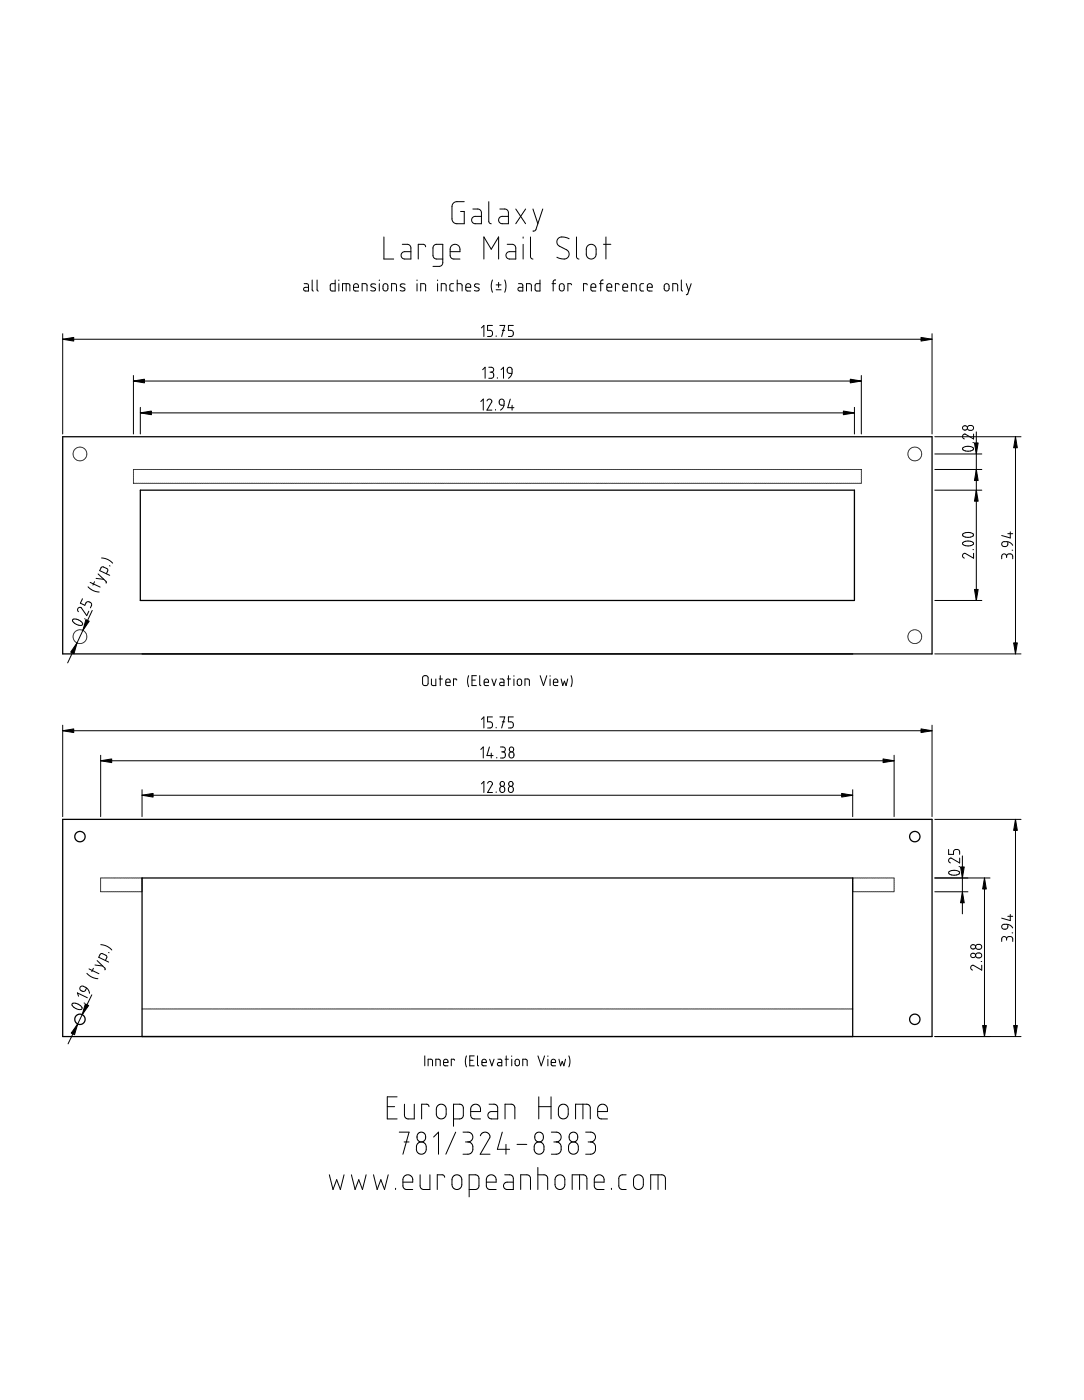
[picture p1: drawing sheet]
<svg xmlns="http://www.w3.org/2000/svg" width="216mm" height="279mm" viewBox="0 0 216 279" stroke-linecap="round" stroke-linejoin="round" font-family="sans-serif">
<g fill="none" stroke="#000" stroke-width=".25">
<path d="M12.5 87.1h173.1v43.2h-173.1zM27.9 97.7h142.3v22h-142.3zM12.5 163.3h173.1v43.3h-173.1zM28.3 206.6v-31.6h141.5v31.6"/>
<circle cx="15.9" cy="166.8" r="1.03"/>
<circle cx="182.2" cy="166.8" r="1.03"/>
<circle cx="15.9" cy="203.2" r="1.03"/>
<circle cx="182.2" cy="203.2" r="1.03"/>
</g>
<g fill="none" stroke="#000" stroke-width=".2">
<path d="M60.6 56.5l.6 .1 .2 .3v1.1l-.8-.1-.1-.3 .1-.2 .8-.1M62.2 55.8v2l.2 .2M63.2 55.8v2l.2 .2M66.8 55.8v2.2h-.8l-.2-.3v-1l.3-.2h.7M67.5 55.8v.1M67.5 56.5v1.5M68.2 58v-1.5l1.4 .1 .1 1.4M69 56.5v1.5M70.4 57.3h1l-.2-.7-.4-.1-.3 .2-.1 1 .3 .3h.7M72.1 58v-1.5h.7l.2 .2 .1 1.3M74.8 56.7l-.6-.1-.3 .3 .1 .2 .7 .4v.4l-.4 .1-.5-.1M75.5 55.8v.1"/>
<path d="M75.5 56.5v1.5M76.4 56.7l.5-.2 .3 .3v.8l-.2 .4h-.4l-.3-.3v-.7zM76.5 47.2v4.4h1.9M78 58v-1.5h.7l.2 .2 .1 1.3M80.1 48.7h1.2l.4 .4 .1 2.5h-1.3l-.4-.2-.2-.5 .3-.6 .4-.1h1.2M80.7 56.7l-.7-.1-.3 .3 .1 .2 .8 .4v.4l-.4 .1-.5-.1M83.1 55.8v.1M83.1 56.5v1.5M83.8 58v-1.5h.7l.2 .2 .1 1.3M84.8 49.2l-.4-.5h-1.1v2.9M87.2 55.8v.1M87.2 56.5v1.5"/>
<path d="M87.9 58v-1.5h.7l.2 .2 .1 1.3M88.2 51.6h-1.4l-.5-.3-.1-2 .4-.5 1.6-.1v3.7l-.2 .4-.3 .3h-1.5M89.7 50.2h1.9v-.8l-.4-.5-.7-.2-.7 .4-.1 .5v1.4l.1 .4 .4 .2h1.4M90.3 56.5l-.5 .1-.2 .3 .1 .9 .6 .2M91.1 56.5h.6l.3 .2v1.3M91.1 55.8v2.2M92.5 40.2h-1.7l-.4 .2-.3 .4-.1 2.9 .2 .5 .4 .3 1.9 .1v-2.4h-.8M92.8 57.3h.9l-.2-.7-.3-.1-.3 .2-.1 1 .2 .3h.7M94.2 41.7h1.1l.5 .3 .1 2.6h-1.3l-.4-.2-.3-.6 .3-.5 .4-.2h1.3M95.5 56.7l-.7-.1-.3 .3 .1 .2 .8 .4v.4l-.4 .1-.5-.1M96.4 51.6v-4.4l1.4 2.5 1.5-2.5v4.4M97.4 40.2v4l.1 .3 .3 .1"/>
<path d="M98.1 55.8l-.3 1.2 .3 1.2M98.8 56.8h1M98.8 57.8h1M99.3 56.3v1M99.6 41.7h1.2l.3 .3 .2 .4v2.2h-1.3l-.4-.2-.3-.6 .3-.5 .4-.2h1.3M100.5 55.8l.3 1.2-.3 1.2M101 48.7l1.3 .1 .3 .2 .1 .4v2.2h-1.3l-.4-.1-.2-.6 .3-.6 .3-.1h1.3M102.7 41.7l2 2.9M103.3 56.5l.6 .1 .2 .3v1.1l-.8-.1-.1-.3 .1-.2 .8-.1M104.2 47.2v.3M104.2 48.7v2.9M104.7 41.7l-2 2.9"/>
<path d="M104.9 58v-1.5h.6l.3 .2v1.3M105.7 47.2v4l.1 .3 .3 .1M106.1 41.7l1 2.9M107.6 55.8v2.2h-.8l-.2-.3v-1l.3-.2h.7M108.1 41.7l-1.4 4.1-.2 .2-.4 .1M109.9 56.5h.8M110.7 55.8l-.3 .1-.2 .2v1.9M111.5 56.7l.5-.2 .3 .3 .1 .8-.3 .4h-.4l-.3-.3v-.7zM113.4 47.6l-1.6-.4-.4 .2-.3 .3-.2 .5 .2 .6 1.9 1.1 .3 .4 .1 .4-.3 .6-.5 .3h-.8l-.9-.3M113.8 56.8l-.1-.2-.6-.1v1.5M114.8 47.2v4l.2 .3 .3 .1M117 56.8l-.2-.2-.6-.1v1.5"/>
<path d="M117.1 49l.4-.3h.4l.5 .2 .3 .4v1.6l-.2 .4-.4 .3h-.7l-.5-.6-.1-1.4zM117.7 57.3h1l-.2-.7-.4-.1-.3 .2-.1 1 .2 .3h.8M119.4 56.5h.7M120.1 55.8l-.3 .1-.1 .2-.1 1.9M120.2 48.7h1.5M120.7 47.2v4.4M120.9 57.3h.9l-.1-.7-.4-.1-.3 .2-.1 1 .2 .3h.7M123.3 56.8l-.2-.2-.5-.1v1.5M124 57.3h1l-.2-.7-.3-.1-.4 .2-.1 1 .3 .3h.7M125.8 58v-1.5h.6l.3 .2v1.3M128.2 56.5l-.5 .1-.2 .3v.9l.7 .2M128.9 57.3h1l-.2-.7-.4-.1-.3 .2-.1 1 .3 .3h.7"/>
<path d="M132.4 56.7l.5-.1 .3 .2v.8l-.2 .4h-.4l-.3-.3v-.7zM134 58v-1.5h.7l.2 .2 .1 1.3M135.7 55.8v2l.3 .2M136.7 56.5l.5 1.5M137.7 56.5l-.7 2.1-.3 .1M12.5 67.6h173.1M12.5 66.5v20M26.6 74.9v11.6M26.6 75.9h144.9M95.9 65.4l.5-.5v2.2M96.1 73.7l.5-.5v2.2M97 79.9l.2-.3 .3-.1 .3 .2 .2 .3-1 1.7h1"/>
<path d="M97.4 73.2h.6l.3 .3v.4l-.5 .3M97.6 74.2h.2M97.8 74.2l.5 .3v.6l-.3 .3h-.6M98.1 64.9h-1v.9l.7 .1 .3 .4-.2 .7-.8 .1M98.8 66.9v.2M99.1 75.3v.1M99.6 64.9h.9l-.6 2.2M99.8 73.7l.5-.5v2.2M100 65.8h.5M101.6 79.5l-.5 1.8h1.3M102 74.4h-.6l-.3-.2-.1-.6 .2-.3h.5l.3 .4-.1 1-.6 .7M102.2 64.9h-.9v.9l.7 .1 .2 .4-.2 .7-.7 .1"/>
<path d="M171.5 74.9v11.6M185.6 66.5v20M14.6 90.4h.1M14.6 90.6h.1M14.6 90.3h.1M14.6 90.7h.1M14.6 90.2h.1M14.6 90.8h.1M14.6 90h.1M14.6 91h.1M14.7 89.9h.1M14.7 91.1h.1"/>
<path d="M14.7 89.8h.1M14.7 91.2h.1M14.8 89.7h.1M14.8 91.3h.1M14.9 89.6h.1M14.9 91.4h.1M15 89.5h.1M15 91.5h.1M15.1 89.4h.1M15.1 91.6h.1M15.2 89.3h.1M15.2 91.7h.1"/>
<path d="M15.3 89.3h.1M15.3 91.7h.1M15.4 89.2h.1M15.5 91.8h.1M15.6 89.2h.1M15.6 91.8h.1M15.7 89.1h.1M15.7 91.8h.1M15.8 89.1h.1M15.8 91.9h.1M15.9 89.1h.1M16 91.9h.1"/>
<path d="M16.1 89.1h.1M16.1 91.8h.1M16.2 89.1h.1M16.2 91.8h.1M16.3 89.2h.1M16.4 91.8h.1M16.5 89.2h.1M16.5 91.7h.1M16.6 89.3h.1M16.6 91.7h.1M16.7 89.4h.1M16.7 91.6h.1"/>
<path d="M16.8 89.4h.1M16.8 91.5h.1M16.9 89.5h.1M16.9 91.4h.1M17 89.6h.1M17 91.3h.1M17.1 89.7h.1M17.1 91.2h.1M17.1 89.8h.1M17.2 91.1h.1M17.2 90h.1M17.2 91h.1"/>
<path d="M17.2 90.1h.1M17.2 90.8h.1M17.3 90.2h.1M17.3 90.7h.1M17.3 90.4h.1M17.3 90.6h.1M17.3 90.5h.1M26.6 93.6h.1M26.6 93.7h.1M26.6 93.8h.1M26.6 93.9h.1M26.6 94.1h.1"/>
<path d="M26.6 94.2h.1M26.6 94.3h.1M26.6 94.5h.1M26.6 94.6h.1M26.6 94.7h.1M26.6 94.9h.1M26.6 95h.1M26.6 95.1h.1M26.6 95.3h.1M26.6 95.4h.1M26.6 95.5h.1M26.6 95.7h.1"/>
<path d="M26.6 95.8h.1M26.6 95.9h.1M26.6 96.1h.1M26.6 96.2h.1M26.6 96.3h.1M26.7 93.6h.1M26.7 96.3h.1M26.8 93.6h.1M26.9 96.3h.1M27 93.6h.1M27 96.3h.1M27.1 93.6h.1"/>
<path d="M27.1 96.3h.1M27.2 93.6h.1M27.3 96.3h.1M27.4 93.6h.1M27.4 96.3h.1M27.5 93.6h.1M27.5 96.3h.1M27.6 93.6h.1M27.7 96.3h.1M27.8 93.6h.1M27.8 96.3h.1M27.9 93.6h.1"/>
<path d="M27.9 96.3h.1M27.9 82.3h142.3M27.9 81.2v5.3M28 93.6h.1M28.1 96.3h.1M28.2 93.6h.1M28.2 96.3h.1M28.3 93.6h.1M28.3 96.3h.1M28.4 93.6h.1M28.5 96.3h.1M28.6 93.6h.1"/>
<path d="M28.6 96.3h.1M28.7 93.6h.1M28.7 96.3h.1M28.8 93.6h.1M28.9 96.3h.1M29 93.6h.1M29 96.3h.1M29.1 93.6h.1M29.1 96.3h.1M29.2 93.6h.1M29.3 96.3h.1M29.4 93.6h.1"/>
<path d="M29.4 96.3h.1M29.5 93.6h.1M29.5 96.3h.1M29.6 93.6h.1M29.7 96.3h.1M29.8 93.6h.1M29.8 96.3h.1M29.9 93.6h.1M29.9 96.3h.1M30 93.6h.1M30.1 96.3h.1M30.2 93.6h.1"/>
<path d="M30.2 96.3h.1M30.3 93.6h.1M30.3 96.3h.1M30.4 93.6h.1M30.5 96.3h.1M30.6 93.6h.1M30.6 96.3h.1M30.7 93.6h.1M30.7 96.3h.1M30.8 93.6h.1M30.9 96.3h.1M31 93.6h.1"/>
<path d="M31 96.3h.1M31.1 93.6h.1M31.1 96.3h.1M31.2 93.6h.1M31.3 96.3h.1M31.4 93.6h.1M31.4 96.3h.1M31.5 93.6h.1M31.5 96.3h.1M31.6 93.6h.1M31.7 96.3h.1M31.8 93.6h.1"/>
<path d="M31.8 96.3h.1M31.9 93.6h.1M31.9 96.3h.1M32 93.6h.1M32.1 96.3h.1M32.2 93.6h.1M32.2 96.3h.1M32.3 93.6h.1M32.3 96.3h.1M32.4 93.6h.1M32.5 96.3h.1M32.6 93.6h.1"/>
<path d="M32.6 96.3h.1M32.7 93.6h.1M32.7 96.3h.1M32.8 93.6h.1M32.9 96.3h.1M33 93.6h.1M33 96.3h.1M33.1 93.6h.1M33.1 96.3h.1M33.2 93.6h.1M33.3 96.3h.1M33.4 93.6h.1"/>
<path d="M33.4 96.3h.1M33.5 93.6h.1M33.5 96.3h.1M33.6 93.6h.1M33.7 96.3h.1M33.8 93.6h.1M33.8 96.3h.1M33.9 93.6h.1M33.9 96.3h.1M34 93.6h.1M34.1 96.3h.1M34.2 93.6h.1"/>
<path d="M34.2 96.3h.1M34.3 93.6h.1M34.3 96.3h.1M34.4 93.6h.1M34.5 96.3h.1M34.6 93.6h.1M34.6 96.3h.1M34.7 93.6h.1M34.7 96.3h.1M34.8 93.6h.1M34.9 96.3h.1M35 93.6h.1"/>
<path d="M35 96.3h.1M35.1 93.6h.1M35.1 96.3h.1M35.2 93.6h.1M35.3 96.3h.1M35.4 93.6h.1M35.4 96.3h.1M35.5 93.6h.1M35.5 96.3h.1M35.6 93.6h.1M35.7 96.3h.1M35.8 93.6h.1"/>
<path d="M35.8 96.3h.1M35.9 93.6h.1M35.9 96.3h.1M36 93.6h.1M36.1 96.3h.1M36.2 93.6h.1M36.2 96.3h.1M36.3 93.6h.1M36.3 96.3h.1M36.4 93.6h.1M36.5 96.3h.1M36.6 93.6h.1"/>
<path d="M36.6 96.3h.1M36.7 93.6h.1M36.7 96.3h.1M36.8 93.6h.1M36.9 96.3h.1M37 93.6h.1M37 96.3h.1M37.1 93.6h.1M37.1 96.3h.1M37.2 93.6h.1M37.3 96.3h.1M37.4 93.6h.1"/>
<path d="M37.4 96.3h.1M37.5 93.6h.1M37.5 96.3h.1M37.6 93.6h.1M37.7 96.3h.1M37.8 93.6h.1M37.8 96.3h.1M37.9 93.6h.1M37.9 96.3h.1M38 93.6h.1M38.1 96.3h.1M38.2 93.6h.1"/>
<path d="M38.2 96.3h.1M38.3 93.6h.1M38.3 96.3h.1M38.4 93.6h.1M38.5 96.3h.1M38.6 93.6h.1M38.6 96.3h.1M38.7 93.6h.1M38.7 96.3h.1M38.8 93.6h.1M38.9 96.3h.1M39 93.6h.1"/>
<path d="M39 96.3h.1M39.1 93.6h.1M39.1 96.3h.1M39.2 93.6h.1M39.3 96.3h.1M39.4 93.6h.1M39.4 96.3h.1M39.5 93.6h.1M39.5 96.3h.1M39.6 93.6h.1M39.7 96.3h.1M39.8 93.6h.1"/>
<path d="M39.8 96.3h.1M39.9 93.6h.1M39.9 96.3h.1M40 93.6h.1M40.1 96.3h.1M40.2 93.6h.1M40.2 96.3h.1M40.3 93.6h.1M40.3 96.3h.1M40.4 93.6h.1M40.5 96.3h.1M40.6 93.6h.1"/>
<path d="M40.6 96.3h.1M40.7 93.6h.1M40.7 96.3h.1M40.8 93.6h.1M40.9 96.3h.1M41 93.6h.1M41 96.3h.1M41.1 93.6h.1M41.1 96.3h.1M41.2 93.6h.1M41.3 96.3h.1M41.4 93.6h.1"/>
<path d="M41.4 96.3h.1M41.5 93.6h.1M41.5 96.3h.1M41.6 93.6h.1M41.7 96.3h.1M41.8 93.6h.1M41.8 96.3h.1M41.9 93.6h.1M41.9 96.3h.1M42 93.6h.1M42.1 96.3h.1M42.2 93.6h.1"/>
<path d="M42.2 96.3h.1M42.3 93.6h.1M42.3 96.3h.1M42.4 93.6h.1M42.5 96.3h.1M42.6 93.6h.1M42.6 96.3h.1M42.7 93.6h.1M42.7 96.3h.1M42.8 93.6h.1M42.9 96.3h.1M43 93.6h.1"/>
<path d="M43 96.3h.1M43.1 93.6h.1M43.1 96.3h.1M43.2 93.6h.1M43.3 96.3h.1M43.4 93.6h.1M43.4 96.3h.1M43.5 93.6h.1M43.5 96.3h.1M43.6 93.6h.1M43.7 96.3h.1M43.8 93.6h.1"/>
<path d="M43.8 96.3h.1M43.9 93.6h.1M43.9 96.3h.1M44 93.6h.1M44.1 96.3h.1M44.2 93.6h.1M44.2 96.3h.1M44.3 93.6h.1M44.3 96.3h.1M44.4 93.6h.1M44.5 96.3h.1M44.6 93.6h.1"/>
<path d="M44.6 96.3h.1M44.7 93.6h.1M44.7 96.3h.1M44.8 93.6h.1M44.9 96.3h.1M45 93.6h.1M45 96.3h.1M45.1 93.6h.1M45.1 96.3h.1M45.2 93.6h.1M45.3 96.3h.1M45.4 93.6h.1"/>
<path d="M45.4 96.3h.1M45.5 93.6h.1M45.5 96.3h.1M45.6 93.6h.1M45.7 96.3h.1M45.8 93.6h.1M45.8 96.3h.1M45.9 93.6h.1M45.9 96.3h.1M46 93.6h.1M46.1 96.3h.1M46.2 93.6h.1"/>
<path d="M46.2 96.3h.1M46.3 93.6h.1M46.3 96.3h.1M46.4 93.6h.1M46.5 96.3h.1M46.6 93.6h.1M46.6 96.3h.1M46.7 93.6h.1M46.7 96.3h.1M46.8 93.6h.1M46.9 96.3h.1M47 93.6h.1"/>
<path d="M47 96.3h.1M47.1 93.6h.1M47.1 96.3h.1M47.2 93.6h.1M47.3 96.3h.1M47.4 93.6h.1M47.4 96.3h.1M47.5 93.6h.1M47.5 96.3h.1M47.6 93.6h.1M47.7 96.3h.1M47.8 93.6h.1"/>
<path d="M47.8 96.3h.1M47.9 93.6h.1M47.9 96.3h.1M48 93.6h.1M48.1 96.3h.1M48.2 93.6h.1M48.2 96.3h.1M48.3 93.6h.1M48.3 96.3h.1M48.4 93.6h.1M48.5 96.3h.1M48.6 93.6h.1"/>
<path d="M48.6 96.3h.1M48.7 93.6h.1M48.7 96.3h.1M48.8 93.6h.1M48.9 96.3h.1M49 93.6h.1M49 96.3h.1M49.1 93.6h.1M49.1 96.3h.1M49.2 93.6h.1M49.3 96.3h.1M49.4 93.6h.1"/>
<path d="M49.4 96.3h.1M49.5 93.6h.1M49.5 96.3h.1M49.6 93.6h.1M49.7 96.3h.1M49.8 93.6h.1M49.8 96.3h.1M49.9 93.6h.1M49.9 96.3h.1M50 93.6h.1M50.1 96.3h.1M50.2 93.6h.1"/>
<path d="M50.2 96.3h.1M50.3 93.6h.1M50.3 96.3h.1M50.4 93.6h.1M50.5 96.3h.1M50.6 93.6h.1M50.6 96.3h.1M50.7 93.6h.1M50.7 96.3h.1M50.8 93.6h.1M50.9 96.3h.1M51 93.6h.1"/>
<path d="M51 96.3h.1M51.1 93.6h.1M51.1 96.3h.1M51.2 93.6h.1M51.3 96.3h.1M51.4 93.6h.1M51.4 96.3h.1M51.5 93.6h.1M51.5 96.3h.1M51.6 93.6h.1M51.7 96.3h.1M51.8 93.6h.1"/>
<path d="M51.8 96.3h.1M51.9 93.6h.1M51.9 96.3h.1M52 93.6h.1M52.1 96.3h.1M52.2 93.6h.1M52.2 96.3h.1M52.3 93.6h.1M52.3 96.3h.1M52.4 93.6h.1M52.5 96.3h.1M52.6 93.6h.1"/>
<path d="M52.6 96.3h.1M52.7 93.6h.1M52.7 96.3h.1M52.8 93.6h.1M52.9 96.3h.1M53 93.6h.1M53 96.3h.1M53.1 93.6h.1M53.1 96.3h.1M53.2 93.6h.1M53.3 96.3h.1M53.4 93.6h.1"/>
<path d="M53.4 96.3h.1M53.5 93.6h.1M53.5 96.3h.1M53.6 93.6h.1M53.7 96.3h.1M53.8 93.6h.1M53.8 96.3h.1M53.9 93.6h.1M53.9 96.3h.1M54 93.6h.1M54.1 96.3h.1M54.2 93.6h.1"/>
<path d="M54.2 96.3h.1M54.3 93.6h.1M54.3 96.3h.1M54.4 93.6h.1M54.5 96.3h.1M54.6 93.6h.1M54.6 96.3h.1M54.7 93.6h.1M54.7 96.3h.1M54.8 93.6h.1M54.9 96.3h.1M55 93.6h.1"/>
<path d="M55 96.3h.1M55.1 93.6h.1M55.1 96.3h.1M55.2 93.6h.1M55.3 96.3h.1M55.4 93.6h.1M55.4 96.3h.1M55.5 93.6h.1M55.5 96.3h.1M55.6 93.6h.1M55.7 96.3h.1M55.8 93.6h.1"/>
<path d="M55.8 96.3h.1M55.9 93.6h.1M55.9 96.3h.1M56 93.6h.1M56.1 96.3h.1M56.2 93.6h.1M56.2 96.3h.1M56.3 93.6h.1M56.3 96.3h.1M56.4 93.6h.1M56.5 96.3h.1M56.6 93.6h.1"/>
<path d="M56.6 96.3h.1M56.7 93.6h.1M56.7 96.3h.1M56.8 93.6h.1M56.9 96.3h.1M57 93.6h.1M57 96.3h.1M57.1 93.6h.1M57.1 96.3h.1M57.2 93.6h.1M57.3 96.3h.1M57.4 93.6h.1"/>
<path d="M57.4 96.3h.1M57.5 93.6h.1M57.5 96.3h.1M57.6 93.6h.1M57.7 96.3h.1M57.8 93.6h.1M57.8 96.3h.1M57.9 93.6h.1M57.9 96.3h.1M58 93.6h.1M58.1 96.3h.1M58.2 93.6h.1"/>
<path d="M58.2 96.3h.1M58.3 93.6h.1M58.3 96.3h.1M58.4 93.6h.1M58.5 96.3h.1M58.6 93.6h.1M58.6 96.3h.1M58.7 93.6h.1M58.7 96.3h.1M58.8 93.6h.1M58.9 96.3h.1M59 93.6h.1"/>
<path d="M59 96.3h.1M59.1 93.6h.1M59.1 96.3h.1M59.2 93.6h.1M59.3 96.3h.1M59.4 93.6h.1M59.4 96.3h.1M59.5 93.6h.1M59.5 96.3h.1M59.6 93.6h.1M59.7 96.3h.1M59.8 93.6h.1"/>
<path d="M59.8 96.3h.1M59.9 93.6h.1M59.9 96.3h.1M60 93.6h.1M60.1 96.3h.1M60.2 93.6h.1M60.2 96.3h.1M60.3 93.6h.1M60.3 96.3h.1M60.4 93.6h.1M60.5 96.3h.1M60.6 93.6h.1"/>
<path d="M60.6 96.3h.1M60.7 93.6h.1M60.7 96.3h.1M60.8 93.6h.1M60.9 96.3h.1M61 93.6h.1M61 96.3h.1M61.1 93.6h.1M61.1 96.3h.1M61.2 93.6h.1M61.3 96.3h.1M61.4 93.6h.1"/>
<path d="M61.4 96.3h.1M61.5 93.6h.1M61.5 96.3h.1M61.6 93.6h.1M61.7 96.3h.1M61.8 93.6h.1M61.8 96.3h.1M61.9 93.6h.1M61.9 96.3h.1M62 93.6h.1M62.1 96.3h.1M62.2 93.6h.1"/>
<path d="M62.2 96.3h.1M62.3 93.6h.1M62.3 96.3h.1M62.4 93.6h.1M62.5 96.3h.1M62.6 93.6h.1M62.6 96.3h.1M62.7 93.6h.1M62.7 96.3h.1M62.8 93.6h.1M62.9 96.3h.1M63 93.6h.1"/>
<path d="M63 96.3h.1M63.1 93.6h.1M63.1 96.3h.1M63.2 93.6h.1M63.3 96.3h.1M63.4 93.6h.1M63.4 96.3h.1M63.5 93.6h.1M63.5 96.3h.1M63.6 93.6h.1M63.7 96.3h.1M63.8 93.6h.1"/>
<path d="M63.8 96.3h.1M63.9 93.6h.1M63.9 96.3h.1M64 93.6h.1M64.1 96.3h.1M64.2 93.6h.1M64.2 96.3h.1M64.3 93.6h.1M64.3 96.3h.1M64.4 93.6h.1M64.5 96.3h.1M64.6 93.6h.1"/>
<path d="M64.6 96.3h.1M64.7 93.6h.1M64.7 96.3h.1M64.8 93.6h.1M64.9 96.3h.1M65 93.6h.1M65 96.3h.1M65.1 93.6h.1M65.1 96.3h.1M65.2 93.6h.1M65.3 96.3h.1M65.4 93.6h.1"/>
<path d="M65.4 96.3h.1M65.5 93.6h.1M65.5 96.3h.1M65.6 93.6h.1M65.7 96.3h.1M65.8 93.6h.1M65.8 96.3h.1M65.9 93.6h.1M65.9 96.3h.1M66 93.6h.1M66.1 96.3h.1M66.2 93.6h.1"/>
<path d="M66.2 96.3h.1M66.3 93.6h.1M66.3 96.3h.1M66.4 93.6h.1M66.5 96.3h.1M66.6 93.6h.1M66.6 96.3h.1M66.7 93.6h.1M66.7 96.3h.1M66.8 93.6h.1M66.9 96.3h.1M67 93.6h.1"/>
<path d="M67 96.3h.1M67.1 93.6h.1M67.1 96.3h.1M67.2 93.6h.1M67.3 96.3h.1M67.4 93.6h.1M67.4 96.3h.1M67.5 93.6h.1M67.5 96.3h.1M67.6 93.6h.1M67.7 96.3h.1M67.8 93.6h.1"/>
<path d="M67.8 96.3h.1M67.9 93.6h.1M67.9 96.3h.1M68 93.6h.1M68.1 96.3h.1M68.2 93.6h.1M68.2 96.3h.1M68.3 93.6h.1M68.3 96.3h.1M68.4 93.6h.1M68.5 96.3h.1M68.6 93.6h.1"/>
<path d="M68.6 96.3h.1M68.7 93.6h.1M68.7 96.3h.1M68.8 93.6h.1M68.9 96.3h.1M69 93.6h.1M69 96.3h.1M69.1 93.6h.1M69.1 96.3h.1M69.2 93.6h.1M69.3 96.3h.1M69.4 93.6h.1"/>
<path d="M69.4 96.3h.1M69.5 93.6h.1M69.5 96.3h.1M69.6 93.6h.1M69.7 96.3h.1M69.8 93.6h.1M69.8 96.3h.1M69.9 93.6h.1M69.9 96.3h.1M70 93.6h.1M70.1 96.3h.1M70.2 93.6h.1"/>
<path d="M70.2 96.3h.1M70.3 93.6h.1M70.3 96.3h.1M70.4 93.6h.1M70.5 96.3h.1M70.6 93.6h.1M70.6 96.3h.1M70.7 93.6h.1M70.7 96.3h.1M70.8 93.6h.1M70.9 96.3h.1M71 93.6h.1"/>
<path d="M71 96.3h.1M71.1 93.6h.1M71.1 96.3h.1M71.2 93.6h.1M71.3 96.3h.1M71.4 93.6h.1M71.4 96.3h.1M71.5 93.6h.1M71.5 96.3h.1M71.6 93.6h.1M71.7 96.3h.1M71.8 93.6h.1"/>
<path d="M71.8 96.3h.1M71.9 93.6h.1M71.9 96.3h.1M72 93.6h.1M72.1 96.3h.1M72.2 93.6h.1M72.2 96.3h.1M72.3 93.6h.1M72.3 96.3h.1M72.4 93.6h.1M72.5 96.3h.1M72.6 93.6h.1"/>
<path d="M72.6 96.3h.1M72.7 93.6h.1M72.7 96.3h.1M72.8 93.6h.1M72.9 96.3h.1M73 93.6h.1M73 96.3h.1M73.1 93.6h.1M73.1 96.3h.1M73.2 93.6h.1M73.3 96.3h.1M73.4 93.6h.1"/>
<path d="M73.4 96.3h.1M73.5 93.6h.1M73.5 96.3h.1M73.6 93.6h.1M73.7 96.3h.1M73.8 93.6h.1M73.8 96.3h.1M73.9 93.6h.1M73.9 96.3h.1M74 93.6h.1M74.1 96.3h.1M74.2 93.6h.1"/>
<path d="M74.2 96.3h.1M74.3 93.6h.1M74.3 96.3h.1M74.4 93.6h.1M74.5 96.3h.1M74.6 93.6h.1M74.6 96.3h.1M74.7 93.6h.1M74.7 96.3h.1M74.8 93.6h.1M74.9 96.3h.1M75 93.6h.1"/>
<path d="M75 96.3h.1M75.1 93.6h.1M75.1 96.3h.1M75.2 93.6h.1M75.3 96.3h.1M75.4 93.6h.1M75.4 96.3h.1M75.5 93.6h.1M75.5 96.3h.1M75.6 93.6h.1M75.7 96.3h.1M75.8 93.6h.1"/>
<path d="M75.8 96.3h.1M75.9 93.6h.1M75.9 96.3h.1M76 93.6h.1M76.1 96.3h.1M76.2 93.6h.1M76.2 96.3h.1M76.3 93.6h.1M76.3 96.3h.1M76.4 93.6h.1M76.5 96.3h.1M76.6 93.6h.1"/>
<path d="M76.6 96.3h.1M76.7 93.6h.1M76.7 96.3h.1M76.8 93.6h.1M76.9 96.3h.1M77 93.6h.1M77 96.3h.1M77.1 93.6h.1M77.1 96.3h.1M77.2 93.6h.1M77.3 96.3h.1M77.4 93.6h.1"/>
<path d="M77.4 96.3h.1M77.5 93.6h.1M77.5 96.3h.1M77.6 93.6h.1M77.7 96.3h.1M77.8 93.6h.1M77.8 96.3h.1M77.9 93.6h.1M77.9 96.3h.1M78 93.6h.1M78.1 96.3h.1M78.2 93.6h.1"/>
<path d="M78.2 96.3h.1M78.3 93.6h.1M78.3 96.3h.1M78.4 93.6h.1M78.5 96.3h.1M78.6 93.6h.1M78.6 96.3h.1M78.7 93.6h.1M78.7 96.3h.1M78.8 93.6h.1M78.9 96.3h.1M79 93.6h.1"/>
<path d="M79 96.3h.1M79.1 93.6h.1M79.1 96.3h.1M79.2 93.6h.1M79.3 96.3h.1M79.4 93.6h.1M79.4 96.3h.1M79.5 93.6h.1M79.5 96.3h.1M79.6 93.6h.1M79.7 96.3h.1M79.8 93.6h.1"/>
<path d="M79.8 96.3h.1M79.9 93.6h.1M79.9 96.3h.1M80 93.6h.1M80.1 96.3h.1M80.2 93.6h.1M80.2 96.3h.1M80.3 93.6h.1M80.3 96.3h.1M80.4 93.6h.1M80.5 96.3h.1M80.6 93.6h.1"/>
<path d="M80.6 96.3h.1M80.7 93.6h.1M80.7 96.3h.1M80.8 93.6h.1M80.9 96.3h.1M81 93.6h.1M81 96.3h.1M81.1 93.6h.1M81.1 96.3h.1M81.2 93.6h.1M81.3 96.3h.1M81.4 93.6h.1"/>
<path d="M81.4 96.3h.1M81.5 93.6h.1M81.5 96.3h.1M81.6 93.6h.1M81.7 96.3h.1M81.8 93.6h.1M81.8 96.3h.1M81.9 93.6h.1M81.9 96.3h.1M82 93.6h.1M82.1 96.3h.1M82.2 93.6h.1"/>
<path d="M82.2 96.3h.1M82.3 93.6h.1M82.3 96.3h.1M82.4 93.6h.1M82.5 96.3h.1M82.6 93.6h.1M82.6 96.3h.1M82.7 93.6h.1M82.7 96.3h.1M82.8 93.6h.1M82.9 96.3h.1M83 93.6h.1"/>
<path d="M83 96.3h.1M83.1 93.6h.1M83.1 96.3h.1M83.2 93.6h.1M83.3 96.3h.1M83.4 93.6h.1M83.4 96.3h.1M83.5 93.6h.1M83.5 96.3h.1M83.6 93.6h.1M83.7 96.3h.1M83.8 93.6h.1"/>
<path d="M83.8 96.3h.1M83.9 93.6h.1M83.9 96.3h.1M84 93.6h.1M84.1 96.3h.1M84.2 93.6h.1M84.2 96.3h.1M84.3 93.6h.1M84.3 96.3h.1M84.4 93.6h.1M84.5 96.3h.1M84.6 93.6h.1"/>
<path d="M84.6 96.3h.1M84.7 93.6h.1M84.7 96.3h.1M84.8 93.6h.1M84.9 96.3h.1M85 93.6h.1M85 96.3h.1M85.1 93.6h.1M85.1 96.3h.1M85.2 93.6h.1M85.3 96.3h.1M85.4 93.6h.1"/>
<path d="M85.4 96.3h.1M85.5 93.6h.1M85.5 96.3h.1M85.6 93.6h.1M85.7 96.3h.1M85.8 93.6h.1M85.8 96.3h.1M85.9 93.6h.1M85.9 96.3h.1M86 93.6h.1M86.1 96.3h.1M86.2 93.6h.1"/>
<path d="M86.2 96.3h.1M86.3 93.6h.1M86.3 96.3h.1M86.4 93.6h.1M86.5 96.3h.1M86.6 93.6h.1M86.6 96.3h.1M86.7 93.6h.1M86.7 96.3h.1M86.8 93.6h.1M86.9 96.3h.1M87 93.6h.1"/>
<path d="M87 96.3h.1M87.1 93.6h.1M87.1 96.3h.1M87.2 93.6h.1M87.3 96.3h.1M87.4 93.6h.1M87.4 96.3h.1M87.5 93.6h.1M87.5 96.3h.1M87.6 93.6h.1M87.7 96.3h.1M87.8 93.6h.1"/>
<path d="M87.8 96.3h.1M87.9 93.6h.1M87.9 96.3h.1M88 93.6h.1M88.1 96.3h.1M88.2 93.6h.1M88.2 96.3h.1M88.3 93.6h.1M88.3 96.3h.1M88.4 93.6h.1M88.5 96.3h.1M88.6 93.6h.1"/>
<path d="M88.6 96.3h.1M88.7 93.6h.1M88.7 96.3h.1M88.8 93.6h.1M88.9 96.3h.1M89 93.6h.1M89 96.3h.1M89.1 93.6h.1M89.1 96.3h.1M89.2 93.6h.1M89.3 96.3h.1M89.4 93.6h.1"/>
<path d="M89.4 96.3h.1M89.5 93.6h.1M89.5 96.3h.1M89.6 93.6h.1M89.7 96.3h.1M89.8 93.6h.1M89.8 96.3h.1M89.9 93.6h.1M89.9 96.3h.1M90 93.6h.1M90.1 96.3h.1M90.2 93.6h.1"/>
<path d="M90.2 96.3h.1M90.3 93.6h.1M90.3 96.3h.1M90.4 93.6h.1M90.5 96.3h.1M90.6 93.6h.1M90.6 96.3h.1M90.7 93.6h.1M90.7 96.3h.1M90.8 93.6h.1M90.9 96.3h.1M91 93.6h.1"/>
<path d="M91 96.3h.1M91.1 93.6h.1M91.1 96.3h.1M91.2 93.6h.1M91.3 96.3h.1M91.4 93.6h.1M91.4 96.3h.1M91.5 93.6h.1M91.5 96.3h.1M91.6 93.6h.1M91.7 96.3h.1M91.8 93.6h.1"/>
<path d="M91.8 96.3h.1M91.9 93.6h.1M91.9 96.3h.1M92 93.6h.1M92.1 96.3h.1M92.2 93.6h.1M92.2 96.3h.1M92.3 93.6h.1M92.3 96.3h.1M92.4 93.6h.1M92.5 96.3h.1M92.6 93.6h.1"/>
<path d="M92.6 96.3h.1M92.7 93.6h.1M92.7 96.3h.1M92.8 93.6h.1M92.9 96.3h.1M93 93.6h.1M93 96.3h.1M93.1 93.6h.1M93.1 96.3h.1M93.2 93.6h.1M93.3 96.3h.1M93.4 93.6h.1"/>
<path d="M93.4 96.3h.1M93.5 93.6h.1M93.5 96.3h.1M93.6 93.6h.1M93.7 96.3h.1M93.8 93.6h.1M93.8 96.3h.1M93.9 93.6h.1M93.9 96.3h.1M94 93.6h.1M94.1 96.3h.1M94.2 93.6h.1"/>
<path d="M94.2 96.3h.1M94.3 93.6h.1M94.3 96.3h.1M94.4 93.6h.1M94.5 96.3h.1M94.6 93.6h.1M94.6 96.3h.1M94.7 93.6h.1M94.7 96.3h.1M94.8 93.6h.1M94.9 96.3h.1M95 93.6h.1"/>
<path d="M95 96.3h.1M95.1 93.6h.1M95.1 96.3h.1M95.2 93.6h.1M95.3 96.3h.1M95.4 93.6h.1M95.4 96.3h.1M95.5 93.6h.1M95.5 96.3h.1M95.6 93.6h.1M95.7 96.3h.1M95.8 80l.5-.5v2.2"/>
<path d="M95.8 93.6h.1M95.8 96.3h.1M95.9 93.6h.1M95.9 96.3h.1M96 93.6h.1M96.1 96.3h.1M96.2 93.6h.1M96.2 96.3h.1M96.3 93.6h.1M96.3 96.3h.1M96.4 93.6h.1M96.5 96.3h.1"/>
<path d="M96.6 93.6h.1M96.6 96.3h.1M96.7 93.6h.1M96.7 96.3h.1M96.8 93.6h.1M96.9 96.3h.1M97 93.6h.1M97 96.3h.1M97.1 93.6h.1M97.1 96.3h.1M97.2 93.6h.1M97.3 96.3h.1"/>
<path d="M97.4 93.6h.1M97.4 96.3h.1M97.5 93.6h.1M97.5 96.3h.1M97.6 93.6h.1M97.7 96.3h.1M97.8 93.6h.1M97.8 96.3h.1M97.9 93.6h.1M97.9 96.3h.1M98 93.6h.1M98.1 96.3h.1"/>
<path d="M98.2 93.6h.1M98.2 96.3h.1M98.3 93.6h.1M98.3 96.3h.1M98.4 93.6h.1M98.5 96.3h.1M98.6 93.6h.1M98.6 96.3h.1M98.7 81.6v.1M98.7 93.6h.1M98.7 96.3h.1M98.8 93.6h.1"/>
<path d="M98.9 96.3h.1M99 93.6h.1M99 96.3h.1M99.1 93.6h.1M99.1 96.3h.1M99.2 93.6h.1M99.3 96.3h.1M99.4 93.6h.1M99.4 96.3h.1M99.5 93.6h.1M99.5 96.3h.1M99.6 93.6h.1"/>
<path d="M99.7 96.3h.1M99.8 93.6h.1M99.8 96.3h.1M99.9 93.6h.1M99.9 96.3h.1M100 93.6h.1M100.1 96.3h.1M100.2 93.6h.1M100.2 96.3h.1M100.3 93.6h.1M100.3 96.3h.1M100.4 80.8h-.6l-.3-.3-.1-.5 .3-.4h.4l.3 .4-.1 1-.6 .7"/>
<path d="M100.4 93.6h.1M100.5 96.3h.1M100.6 93.6h.1M100.6 96.3h.1M100.7 93.6h.1M100.7 96.3h.1M100.8 93.6h.1M100.9 96.3h.1M101 93.6h.1M101 96.3h.1M101.1 93.6h.1M101.1 96.3h.1"/>
<path d="M101.2 93.6h.1M101.3 96.3h.1M101.4 93.6h.1M101.4 96.3h.1M101.5 93.6h.1M101.5 96.3h.1M101.6 93.6h.1M101.7 96.3h.1M101.8 93.6h.1M101.8 96.3h.1M101.9 93.6h.1M101.9 96.3h.1"/>
<path d="M102 80.8v.9M102 93.6h.1M102.1 96.3h.1M102.2 93.6h.1M102.2 96.3h.1M102.3 93.6h.1M102.3 96.3h.1M102.4 93.6h.1M102.5 96.3h.1M102.6 93.6h.1M102.6 96.3h.1M102.7 93.6h.1"/>
<path d="M102.7 96.3h.1M102.8 93.6h.1M102.9 96.3h.1M103 93.6h.1M103 96.3h.1M103.1 93.6h.1M103.1 96.3h.1M103.2 93.6h.1M103.3 96.3h.1M103.4 93.6h.1M103.4 96.3h.1M103.5 93.6h.1"/>
<path d="M103.5 96.3h.1M103.6 93.6h.1M103.7 96.3h.1M103.8 93.6h.1M103.8 96.3h.1M103.9 93.6h.1M103.9 96.3h.1M104 93.6h.1M104.1 96.3h.1M104.2 93.6h.1M104.2 96.3h.1M104.3 93.6h.1"/>
<path d="M104.3 96.3h.1M104.4 93.6h.1M104.5 96.3h.1M104.6 93.6h.1M104.6 96.3h.1M104.7 93.6h.1M104.7 96.3h.1M104.8 93.6h.1M104.9 96.3h.1M105 93.6h.1M105 96.3h.1M105.1 93.6h.1"/>
<path d="M105.1 96.3h.1M105.2 93.6h.1M105.3 96.3h.1M105.4 93.6h.1M105.4 96.3h.1M105.5 93.6h.1M105.5 96.3h.1M105.6 93.6h.1M105.7 96.3h.1M105.8 93.6h.1M105.8 96.3h.1M105.9 93.6h.1"/>
<path d="M105.9 96.3h.1M106 93.6h.1M106.1 96.3h.1M106.2 93.6h.1M106.2 96.3h.1M106.3 93.6h.1M106.3 96.3h.1M106.4 93.6h.1M106.5 96.3h.1M106.6 93.6h.1M106.6 96.3h.1M106.7 93.6h.1"/>
<path d="M106.7 96.3h.1M106.8 93.6h.1M106.9 96.3h.1M107 93.6h.1M107 96.3h.1M107.1 93.6h.1M107.1 96.3h.1M107.2 93.6h.1M107.3 96.3h.1M107.4 93.6h.1M107.4 96.3h.1M107.5 93.6h.1"/>
<path d="M107.5 96.3h.1M107.6 93.6h.1M107.7 96.3h.1M107.8 93.6h.1M107.8 96.3h.1M107.9 93.6h.1M107.9 96.3h.1M108 93.6h.1M108.1 96.3h.1M108.2 93.6h.1M108.2 96.3h.1M108.3 93.6h.1"/>
<path d="M108.3 96.3h.1M108.4 93.6h.1M108.5 96.3h.1M108.6 93.6h.1M108.6 96.3h.1M108.7 93.6h.1M108.7 96.3h.1M108.8 93.6h.1M108.9 96.3h.1M109 93.6h.1M109 96.3h.1M109.1 93.6h.1"/>
<path d="M109.1 96.3h.1M109.2 93.6h.1M109.3 96.3h.1M109.4 93.6h.1M109.4 96.3h.1M109.5 93.6h.1M109.5 96.3h.1M109.6 93.6h.1M109.7 96.3h.1M109.8 93.6h.1M109.8 96.3h.1M109.9 93.6h.1"/>
<path d="M109.9 96.3h.1M110 93.6h.1M110.1 96.3h.1M110.2 93.6h.1M110.2 96.3h.1M110.3 93.6h.1M110.3 96.3h.1M110.4 93.6h.1M110.5 96.3h.1M110.6 93.6h.1M110.6 96.3h.1M110.7 93.6h.1"/>
<path d="M110.7 96.3h.1M110.8 93.6h.1M110.9 96.3h.1M111 93.6h.1M111 96.3h.1M111.1 93.6h.1M111.1 96.3h.1M111.2 93.6h.1M111.3 96.3h.1M111.4 93.6h.1M111.4 96.3h.1M111.5 93.6h.1"/>
<path d="M111.5 96.3h.1M111.6 93.6h.1M111.7 96.3h.1M111.8 93.6h.1M111.8 96.3h.1M111.9 93.6h.1M111.9 96.3h.1M112 93.6h.1M112.1 96.3h.1M112.2 93.6h.1M112.2 96.3h.1M112.3 93.6h.1"/>
<path d="M112.3 96.3h.1M112.4 93.6h.1M112.5 96.3h.1M112.6 93.6h.1M112.6 96.3h.1M112.7 93.6h.1M112.7 96.3h.1M112.8 93.6h.1M112.9 96.3h.1M113 93.6h.1M113 96.3h.1M113.1 93.6h.1"/>
<path d="M113.1 96.3h.1M113.2 93.6h.1M113.3 96.3h.1M113.4 93.6h.1M113.4 96.3h.1M113.5 93.6h.1M113.5 96.3h.1M113.6 93.6h.1M113.7 96.3h.1M113.8 93.6h.1M113.8 96.3h.1M113.9 93.6h.1"/>
<path d="M113.9 96.3h.1M114.1 93.6h.1M114.1 96.3h.1M114.2 93.6h.1M114.2 96.3h.1M114.3 93.6h.1M114.3 96.3h.1M114.5 93.6h.1M114.5 96.3h.1M114.6 93.6h.1M114.6 96.3h.1M114.7 93.6h.1"/>
<path d="M114.7 96.3h.1M114.9 93.6h.1M114.9 96.3h.1M115 93.6h.1M115 96.3h.1M115.1 93.6h.1M115.1 96.3h.1M115.3 93.6h.1M115.3 96.3h.1M115.4 93.6h.1M115.4 96.3h.1M115.5 93.6h.1"/>
<path d="M115.5 96.3h.1M115.7 93.6h.1M115.7 96.3h.1M115.8 93.6h.1M115.8 96.3h.1M115.9 93.6h.1M115.9 96.3h.1M116.1 93.6h.1M116.1 96.3h.1M116.2 93.6h.1M116.2 96.3h.1M116.3 93.6h.1"/>
<path d="M116.3 96.3h.1M116.5 93.6h.1M116.5 96.3h.1M116.6 93.6h.1M116.6 96.3h.1M116.7 93.6h.1M116.7 96.3h.1M116.9 93.6h.1M116.9 96.3h.1M117 93.6h.1M117 96.3h.1M117.1 93.6h.1"/>
<path d="M117.1 96.3h.1M117.3 93.6h.1M117.3 96.3h.1M117.4 93.6h.1M117.4 96.3h.1M117.5 93.6h.1M117.5 96.3h.1M117.7 93.6h.1M117.7 96.3h.1M117.8 93.6h.1M117.8 96.3h.1M117.9 93.6h.1"/>
<path d="M117.9 96.3h.1M118.1 93.6h.1M118.1 96.3h.1M118.2 93.6h.1M118.2 96.3h.1M118.3 93.6h.1M118.3 96.3h.1M118.5 93.6h.1M118.5 96.3h.1M118.6 93.6h.1M118.6 96.3h.1M118.7 93.6h.1"/>
<path d="M118.7 96.3h.1M118.9 93.6h.1M118.9 96.3h.1M119 93.6h.1M119 96.3h.1M119.1 93.6h.1M119.1 96.3h.1M119.3 93.6h.1M119.3 96.3h.1M119.4 93.6h.1M119.4 96.3h.1M119.5 93.6h.1"/>
<path d="M119.5 96.3h.1M119.7 93.6h.1M119.7 96.3h.1M119.8 93.6h.1M119.8 96.3h.1M119.9 93.6h.1M119.9 96.3h.1M120.1 93.6h.1M120.1 96.3h.1M120.2 93.6h.1M120.2 96.3h.1M120.3 93.6h.1"/>
<path d="M120.3 96.3h.1M120.5 93.6h.1M120.5 96.3h.1M120.6 93.6h.1M120.6 96.3h.1M120.7 93.6h.1M120.7 96.3h.1M120.9 93.6h.1M120.9 96.3h.1M121 93.6h.1M121 96.3h.1M121.1 93.6h.1"/>
<path d="M121.1 96.3h.1M121.3 93.6h.1M121.3 96.3h.1M121.4 93.6h.1M121.4 96.3h.1M121.5 93.6h.1M121.5 96.3h.1M121.7 93.6h.1M121.7 96.3h.1M121.8 93.6h.1M121.8 96.3h.1M121.9 93.6h.1"/>
<path d="M121.9 96.3h.1M122.1 93.6h.1M122.1 96.3h.1M122.2 93.6h.1M122.2 96.3h.1M122.3 93.6h.1M122.3 96.3h.1M122.5 93.6h.1M122.5 96.3h.1M122.6 93.6h.1M122.6 96.3h.1M122.7 93.6h.1"/>
<path d="M122.7 96.3h.1M122.9 93.6h.1M122.9 96.3h.1M123 93.6h.1M123 96.3h.1M123.1 93.6h.1M123.1 96.3h.1M123.3 93.6h.1M123.3 96.3h.1M123.4 93.6h.1M123.4 96.3h.1M123.5 93.6h.1"/>
<path d="M123.5 96.3h.1M123.7 93.6h.1M123.7 96.3h.1M123.8 93.6h.1M123.8 96.3h.1M123.9 93.6h.1M123.9 96.3h.1M124.1 93.6h.1M124.1 96.3h.1M124.2 93.6h.1M124.2 96.3h.1M124.3 93.6h.1"/>
<path d="M124.3 96.3h.1M124.5 93.6h.1M124.5 96.3h.1M124.6 93.6h.1M124.6 96.3h.1M124.7 93.6h.1M124.7 96.3h.1M124.9 93.6h.1M124.9 96.3h.1M125 93.6h.1M125 96.3h.1M125.1 93.6h.1"/>
<path d="M125.1 96.3h.1M125.3 93.6h.1M125.3 96.3h.1M125.4 93.6h.1M125.4 96.3h.1M125.5 93.6h.1M125.5 96.3h.1M125.7 93.6h.1M125.7 96.3h.1M125.8 93.6h.1M125.8 96.3h.1M125.9 93.6h.1"/>
<path d="M125.9 96.3h.1M126.1 93.6h.1M126.1 96.3h.1M126.2 93.6h.1M126.2 96.3h.1M126.3 93.6h.1M126.3 96.3h.1M126.5 93.6h.1M126.5 96.3h.1M126.6 93.6h.1M126.6 96.3h.1M126.7 93.6h.1"/>
<path d="M126.7 96.3h.1M126.9 93.6h.1M126.9 96.3h.1M127 93.6h.1M127 96.3h.1M127.1 93.6h.1M127.1 96.3h.1M127.3 93.6h.1M127.3 96.3h.1M127.4 93.6h.1M127.4 96.3h.1M127.5 93.6h.1"/>
<path d="M127.5 96.3h.1M127.7 93.6h.1M127.7 96.3h.1M127.8 93.6h.1M127.8 96.3h.1M127.9 93.6h.1M127.9 96.3h.1M128.1 93.6h.1M128.1 96.3h.1M128.2 93.6h.1M128.2 96.3h.1M128.3 93.6h.1"/>
<path d="M128.3 96.3h.1M128.5 93.6h.1M128.5 96.3h.1M128.6 93.6h.1M128.6 96.3h.1M128.7 93.6h.1M128.7 96.3h.1M128.9 93.6h.1M128.9 96.3h.1M129 93.6h.1M129 96.3h.1M129.1 93.6h.1"/>
<path d="M129.1 96.3h.1M129.3 93.6h.1M129.3 96.3h.1M129.4 93.6h.1M129.4 96.3h.1M129.5 93.6h.1M129.5 96.3h.1M129.7 93.6h.1M129.7 96.3h.1M129.8 93.6h.1M129.8 96.3h.1M129.9 93.6h.1"/>
<path d="M129.9 96.3h.1M130.1 93.6h.1M130.1 96.3h.1M130.2 93.6h.1M130.2 96.3h.1M130.3 93.6h.1M130.3 96.3h.1M130.5 93.6h.1M130.5 96.3h.1M130.6 93.6h.1M130.6 96.3h.1M130.7 93.6h.1"/>
<path d="M130.7 96.3h.1M130.9 93.6h.1M130.9 96.3h.1M131 93.6h.1M131 96.3h.1M131.1 93.6h.1M131.1 96.3h.1M131.3 93.6h.1M131.3 96.3h.1M131.4 93.6h.1M131.4 96.3h.1M131.5 93.6h.1"/>
<path d="M131.5 96.3h.1M131.7 93.6h.1M131.7 96.3h.1M131.8 93.6h.1M131.8 96.3h.1M131.9 93.6h.1M131.9 96.3h.1M132.1 93.6h.1M132.1 96.3h.1M132.2 93.6h.1M132.2 96.3h.1M132.3 93.6h.1"/>
<path d="M132.3 96.3h.1M132.5 93.6h.1M132.5 96.3h.1M132.6 93.6h.1M132.6 96.3h.1M132.7 93.6h.1M132.7 96.3h.1M132.9 93.6h.1M132.9 96.3h.1M133 93.6h.1M133 96.3h.1M133.1 93.6h.1"/>
<path d="M133.1 96.3h.1M133.3 93.6h.1M133.3 96.3h.1M133.4 93.6h.1M133.4 96.3h.1M133.5 93.6h.1M133.5 96.3h.1M133.7 93.6h.1M133.7 96.3h.1M133.8 93.6h.1M133.8 96.3h.1M133.9 93.6h.1"/>
<path d="M133.9 96.3h.1M134.1 93.6h.1M134.1 96.3h.1M134.2 93.6h.1M134.2 96.3h.1M134.3 93.6h.1M134.3 96.3h.1M134.5 93.6h.1M134.5 96.3h.1M134.6 93.6h.1M134.6 96.3h.1M134.7 93.6h.1"/>
<path d="M134.7 96.3h.1M134.9 93.6h.1M134.9 96.3h.1M135 93.6h.1M135 96.3h.1M135.1 93.6h.1M135.1 96.3h.1M135.3 93.6h.1M135.3 96.3h.1M135.4 93.6h.1M135.4 96.3h.1M135.5 93.6h.1"/>
<path d="M135.5 96.3h.1M135.7 93.6h.1M135.7 96.3h.1M135.8 93.6h.1M135.8 96.3h.1M135.9 93.6h.1M135.9 96.3h.1M136.1 93.6h.1M136.1 96.3h.1M136.2 93.6h.1M136.2 96.3h.1M136.3 93.6h.1"/>
<path d="M136.3 96.3h.1M136.5 93.6h.1M136.5 96.3h.1M136.6 93.6h.1M136.6 96.3h.1M136.7 93.6h.1M136.7 96.3h.1M136.9 93.6h.1M136.9 96.3h.1M137 93.6h.1M137 96.3h.1M137.1 93.6h.1"/>
<path d="M137.1 96.3h.1M137.3 93.6h.1M137.3 96.3h.1M137.4 93.6h.1M137.4 96.3h.1M137.5 93.6h.1M137.5 96.3h.1M137.7 93.6h.1M137.7 96.3h.1M137.8 93.6h.1M137.8 96.3h.1M137.9 93.6h.1"/>
<path d="M137.9 96.3h.1M138.1 93.6h.1M138.1 96.3h.1M138.2 93.6h.1M138.2 96.3h.1M138.3 93.6h.1M138.3 96.3h.1M138.5 93.6h.1M138.5 96.3h.1M138.6 93.6h.1M138.6 96.3h.1M138.7 93.6h.1"/>
<path d="M138.7 96.3h.1M138.9 93.6h.1M138.9 96.3h.1M139 93.6h.1M139 96.3h.1M139.1 93.6h.1M139.1 96.3h.1M139.3 93.6h.1M139.3 96.3h.1M139.4 93.6h.1M139.4 96.3h.1M139.5 93.6h.1"/>
<path d="M139.5 96.3h.1M139.7 93.6h.1M139.7 96.3h.1M139.8 93.6h.1M139.8 96.3h.1M139.9 93.6h.1M139.9 96.3h.1M140.1 93.6h.1M140.1 96.3h.1M140.2 93.6h.1M140.2 96.3h.1M140.3 93.6h.1"/>
<path d="M140.3 96.3h.1M140.5 93.6h.1M140.5 96.3h.1M140.6 93.6h.1M140.6 96.3h.1M140.7 93.6h.1M140.7 96.3h.1M140.9 93.6h.1M140.9 96.3h.1M141 93.6h.1M141 96.3h.1M141.1 93.6h.1"/>
<path d="M141.1 96.3h.1M141.3 93.6h.1M141.3 96.3h.1M141.4 93.6h.1M141.4 96.3h.1M141.5 93.6h.1M141.5 96.3h.1M141.7 93.6h.1M141.7 96.3h.1M141.8 93.6h.1M141.8 96.3h.1M141.9 93.6h.1"/>
<path d="M141.9 96.3h.1M142.1 93.6h.1M142.1 96.3h.1M142.2 93.6h.1M142.2 96.3h.1M142.3 93.6h.1M142.3 96.3h.1M142.5 93.6h.1M142.5 96.3h.1M142.6 93.6h.1M142.6 96.3h.1M142.7 93.6h.1"/>
<path d="M142.7 96.3h.1M142.9 93.6h.1M142.9 96.3h.1M143 93.6h.1M143 96.3h.1M143.1 93.6h.1M143.1 96.3h.1M143.3 93.6h.1M143.3 96.3h.1M143.4 93.6h.1M143.4 96.3h.1M143.5 93.6h.1"/>
<path d="M143.5 96.3h.1M143.7 93.6h.1M143.7 96.3h.1M143.8 93.6h.1M143.8 96.3h.1M143.9 93.6h.1M143.9 96.3h.1M144.1 93.6h.1M144.1 96.3h.1M144.2 93.6h.1M144.2 96.3h.1M144.3 93.6h.1"/>
<path d="M144.3 96.3h.1M144.5 93.6h.1M144.5 96.3h.1M144.6 93.6h.1M144.6 96.3h.1M144.7 93.6h.1M144.7 96.3h.1M144.9 93.6h.1M144.9 96.3h.1M145 93.6h.1M145 96.3h.1M145.1 93.6h.1"/>
<path d="M145.1 96.3h.1M145.3 93.6h.1M145.3 96.3h.1M145.4 93.6h.1M145.4 96.3h.1M145.5 93.6h.1M145.5 96.3h.1M145.7 93.6h.1M145.7 96.3h.1M145.8 93.6h.1M145.8 96.3h.1M145.9 93.6h.1"/>
<path d="M145.9 96.3h.1M146.1 93.6h.1M146.1 96.3h.1M146.2 93.6h.1M146.2 96.3h.1M146.3 93.6h.1M146.3 96.3h.1M146.5 93.6h.1M146.5 96.3h.1M146.6 93.6h.1M146.6 96.3h.1M146.7 93.6h.1"/>
<path d="M146.7 96.3h.1M146.9 93.6h.1M146.9 96.3h.1M147 93.6h.1M147 96.3h.1M147.1 93.6h.1M147.1 96.3h.1M147.3 93.6h.1M147.3 96.3h.1M147.4 93.6h.1M147.4 96.3h.1M147.5 93.6h.1"/>
<path d="M147.5 96.3h.1M147.7 93.6h.1M147.7 96.3h.1M147.8 93.6h.1M147.8 96.3h.1M147.9 93.6h.1M147.9 96.3h.1M148.1 93.6h.1M148.1 96.3h.1M148.2 93.6h.1M148.2 96.3h.1M148.3 93.6h.1"/>
<path d="M148.3 96.3h.1M148.5 93.6h.1M148.5 96.3h.1M148.6 93.6h.1M148.6 96.3h.1M148.7 93.6h.1M148.7 96.3h.1M148.9 93.6h.1M148.9 96.3h.1M149 93.6h.1M149 96.3h.1M149.1 93.6h.1"/>
<path d="M149.1 96.3h.1M149.3 93.6h.1M149.3 96.3h.1M149.4 93.6h.1M149.4 96.3h.1M149.5 93.6h.1M149.5 96.3h.1M149.7 93.6h.1M149.7 96.3h.1M149.8 93.6h.1M149.8 96.3h.1M149.9 93.6h.1"/>
<path d="M149.9 96.3h.1M150.1 93.6h.1M150.1 96.3h.1M150.2 93.6h.1M150.2 96.3h.1M150.3 93.6h.1M150.3 96.3h.1M150.5 93.6h.1M150.5 96.3h.1M150.6 93.6h.1M150.6 96.3h.1M150.7 93.6h.1"/>
<path d="M150.7 96.3h.1M150.9 93.6h.1M150.9 96.3h.1M151 93.6h.1M151 96.3h.1M151.1 93.6h.1M151.1 96.3h.1M151.3 93.6h.1M151.3 96.3h.1M151.4 93.6h.1M151.4 96.3h.1M151.5 93.6h.1"/>
<path d="M151.5 96.3h.1M151.7 93.6h.1M151.7 96.3h.1M151.8 93.6h.1M151.8 96.3h.1M151.9 93.6h.1M151.9 96.3h.1M152.1 93.6h.1M152.1 96.3h.1M152.2 93.6h.1M152.2 96.3h.1M152.3 93.6h.1"/>
<path d="M152.3 96.3h.1M152.5 93.6h.1M152.5 96.3h.1M152.6 93.6h.1M152.6 96.3h.1M152.7 93.6h.1M152.7 96.3h.1M152.9 93.6h.1M152.9 96.3h.1M153 93.6h.1M153 96.3h.1M153.1 93.6h.1"/>
<path d="M153.1 96.3h.1M153.3 93.6h.1M153.3 96.3h.1M153.4 93.6h.1M153.4 96.3h.1M153.5 93.6h.1M153.5 96.3h.1M153.7 93.6h.1M153.7 96.3h.1M153.8 93.6h.1M153.8 96.3h.1M153.9 93.6h.1"/>
<path d="M153.9 96.3h.1M154.1 93.6h.1M154.1 96.3h.1M154.2 93.6h.1M154.2 96.3h.1M154.3 93.6h.1M154.3 96.3h.1M154.5 93.6h.1M154.5 96.3h.1M154.6 93.6h.1M154.6 96.3h.1M154.7 93.6h.1"/>
<path d="M154.7 96.3h.1M154.9 93.6h.1M154.9 96.3h.1M155 93.6h.1M155 96.3h.1M155.1 93.6h.1M155.1 96.3h.1M155.3 93.6h.1M155.3 96.3h.1M155.4 93.6h.1M155.4 96.3h.1M155.5 93.6h.1"/>
<path d="M155.5 96.3h.1M155.7 93.6h.1M155.7 96.3h.1M155.8 93.6h.1M155.8 96.3h.1M155.9 93.6h.1M155.9 96.3h.1M156.1 93.6h.1M156.1 96.3h.1M156.2 93.6h.1M156.2 96.3h.1M156.3 93.6h.1"/>
<path d="M156.3 96.3h.1M156.5 93.6h.1M156.5 96.3h.1M156.6 93.6h.1M156.6 96.3h.1M156.7 93.6h.1M156.7 96.3h.1M156.9 93.6h.1M156.9 96.3h.1M157 93.6h.1M157 96.3h.1M157.1 93.6h.1"/>
<path d="M157.1 96.3h.1M157.3 93.6h.1M157.3 96.3h.1M157.4 93.6h.1M157.4 96.3h.1M157.5 93.6h.1M157.5 96.3h.1M157.7 93.6h.1M157.7 96.3h.1M157.8 93.6h.1M157.8 96.3h.1M157.9 93.6h.1"/>
<path d="M157.9 96.3h.1M158.1 93.6h.1M158.1 96.3h.1M158.2 93.6h.1M158.2 96.3h.1M158.3 93.6h.1M158.3 96.3h.1M158.5 93.6h.1M158.5 96.3h.1M158.6 93.6h.1M158.6 96.3h.1M158.7 93.6h.1"/>
<path d="M158.7 96.3h.1M158.9 93.6h.1M158.9 96.3h.1M159 93.6h.1M159 96.3h.1M159.1 93.6h.1M159.1 96.3h.1M159.3 93.6h.1M159.3 96.3h.1M159.4 93.6h.1M159.4 96.3h.1M159.5 93.6h.1"/>
<path d="M159.5 96.3h.1M159.7 93.6h.1M159.7 96.3h.1M159.8 93.6h.1M159.8 96.3h.1M159.9 93.6h.1M159.9 96.3h.1M160.1 93.6h.1M160.1 96.3h.1M160.2 93.6h.1M160.2 96.3h.1M160.3 93.6h.1"/>
<path d="M160.3 96.3h.1M160.5 93.6h.1M160.5 96.3h.1M160.6 93.6h.1M160.6 96.3h.1M160.7 93.6h.1M160.7 96.3h.1M160.9 93.6h.1M160.9 96.3h.1M161 93.6h.1M161 96.3h.1M161.1 93.6h.1"/>
<path d="M161.1 96.3h.1M161.3 93.6h.1M161.3 96.3h.1M161.4 93.6h.1M161.4 96.3h.1M161.5 93.6h.1M161.5 96.3h.1M161.7 93.6h.1M161.7 96.3h.1M161.8 93.6h.1M161.8 96.3h.1M161.9 93.6h.1"/>
<path d="M161.9 96.3h.1M162.1 93.6h.1M162.1 96.3h.1M162.2 93.6h.1M162.2 96.3h.1M162.3 93.6h.1M162.3 96.3h.1M162.5 93.6h.1M162.5 96.3h.1M162.6 93.6h.1M162.6 96.3h.1M162.7 93.6h.1"/>
<path d="M162.7 96.3h.1M162.9 93.6h.1M162.9 96.3h.1M163 93.6h.1M163 96.3h.1M163.1 93.6h.1M163.1 96.3h.1M163.3 93.6h.1M163.3 96.3h.1M163.4 93.6h.1M163.4 96.3h.1M163.5 93.6h.1"/>
<path d="M163.5 96.3h.1M163.7 93.6h.1M163.7 96.3h.1M163.8 93.6h.1M163.8 96.3h.1M163.9 93.6h.1M163.9 96.3h.1M164.1 93.6h.1M164.1 96.3h.1M164.2 93.6h.1M164.2 96.3h.1M164.3 93.6h.1"/>
<path d="M164.3 96.3h.1M164.5 93.6h.1M164.5 96.3h.1M164.6 93.6h.1M164.6 96.3h.1M164.7 93.6h.1M164.7 96.3h.1M164.9 93.6h.1M164.9 96.3h.1M165 93.6h.1M165 96.3h.1M165.1 93.6h.1"/>
<path d="M165.1 96.3h.1M165.3 93.6h.1M165.3 96.3h.1M165.4 93.6h.1M165.4 96.3h.1M165.5 93.6h.1M165.5 96.3h.1M165.7 93.6h.1M165.7 96.3h.1M165.8 93.6h.1M165.8 96.3h.1M165.9 93.6h.1"/>
<path d="M165.9 96.3h.1M166.1 93.6h.1M166.1 96.3h.1M166.2 93.6h.1M166.2 96.3h.1M166.3 93.6h.1M166.3 96.3h.1M166.5 93.6h.1M166.5 96.3h.1M166.6 93.6h.1M166.6 96.3h.1M166.7 93.6h.1"/>
<path d="M166.7 96.3h.1M166.9 93.6h.1M166.9 96.3h.1M167 93.6h.1M167 96.3h.1M167.1 93.6h.1M167.1 96.3h.1M167.3 93.6h.1M167.3 96.3h.1M167.4 93.6h.1M167.4 96.3h.1M167.5 93.6h.1"/>
<path d="M167.5 96.3h.1M167.7 93.6h.1M167.7 96.3h.1M167.8 93.6h.1M167.8 96.3h.1M167.9 93.6h.1M167.9 96.3h.1M168.1 93.6h.1M168.1 96.3h.1M168.2 93.6h.1M168.2 96.3h.1M168.3 93.6h.1"/>
<path d="M168.3 96.3h.1M168.5 93.6h.1M168.5 96.3h.1M168.6 93.6h.1M168.6 96.3h.1M168.7 93.6h.1M168.7 96.3h.1M168.9 93.6h.1M168.9 96.3h.1M169 93.6h.1M169 96.3h.1M169.1 93.6h.1"/>
<path d="M169.1 96.3h.1M169.3 93.6h.1M169.3 96.3h.1M169.4 93.6h.1M169.4 96.3h.1M169.5 93.6h.1M169.5 96.3h.1M169.7 93.6h.1M169.7 96.3h.1M169.8 93.6h.1M169.8 96.3h.1M169.9 93.6h.1"/>
<path d="M169.9 96.3h.1M170.1 93.6h.1M170.1 96.3h.1M170.2 81.2v5.3M170.2 93.6h.1M170.2 96.3h.1M170.3 93.6h.1M170.3 96.3h.1M170.5 93.6h.1M170.5 96.3h.1M170.6 93.6h.1M170.6 96.3h.1"/>
<path d="M170.7 93.6h.1M170.7 96.3h.1M170.9 93.6h.1M170.9 96.3h.1M171 93.6h.1M171 96.3h.1M171.1 93.6h.1M171.1 96.3h.1M171.3 93.6h.1M171.3 96.3h.1M171.4 93.6h.1M171.4 96.3h.1"/>
<path d="M171.5 93.6h.1M171.5 96.3h.1M171.5 93.7h.1M171.5 93.8h.1M171.5 94h.1M171.5 94.1h.1M171.5 94.2h.1M171.5 94.4h.1M171.5 94.5h.1M171.5 94.6h.1M171.5 94.8h.1M171.5 94.9h.1"/>
<path d="M171.5 95h.1M171.5 95.2h.1M171.5 95.3h.1M171.5 95.4h.1M171.5 95.6h.1M171.5 95.7h.1M171.5 95.8h.1M171.5 96h.1M171.5 96.1h.1M171.5 96.2h.1M180.8 90.4h.1M180.8 90.6h.1"/>
<path d="M180.8 90.3h.1M180.8 90.7h.1M180.9 90.2h.1M180.9 90.8h.1M180.9 90h.1M180.9 91h.1M180.9 89.9h.1M181 91.1h.1M181 89.8h.1M181 91.2h.1M181.1 89.7h.1M181.1 91.3h.1"/>
<path d="M181.2 89.6h.1M181.2 91.4h.1M181.3 89.5h.1M181.3 91.5h.1M181.4 89.4h.1M181.4 91.6h.1M181.5 89.3h.1M181.5 91.7h.1M181.6 89.3h.1M181.6 91.7h.1M181.7 89.2h.1M181.7 91.8h.1"/>
<path d="M181.8 89.2h.1M181.9 91.8h.1M182 89.1h.1M182 91.8h.1M182.1 89.1h.1M182.1 91.9h.1M182.2 89.1h.1M182.3 91.9h.1M182.4 89.1h.1M182.4 91.8h.1M182.5 89.1h.1M182.5 91.8h.1"/>
<path d="M182.6 89.2h.1M182.7 91.8h.1M182.7 89.2h.1M182.8 91.7h.1M182.9 89.3h.1M182.9 91.7h.1M183 89.4h.1M183 91.6h.1M183.1 89.4h.1M183.1 91.5h.1M183.2 89.5h.1M183.2 91.4h.1"/>
<path d="M183.3 89.6h.1M183.3 91.3h.1M183.3 89.7h.1M183.4 91.2h.1M183.4 89.8h.1M183.4 91.1h.1M183.5 90h.1M183.5 91h.1M183.5 90.1h.1M183.5 90.8h.1M183.5 90.2h.1M183.6 90.7h.1"/>
<path d="M183.6 90.4h.1M183.6 90.6h.1M183.6 90.5h.1M186.2 93.6h9.4M186.2 87.1h17.2M186.2 97.7h9.4M186.2 90.5h9.4M191.8 89.3l.5-.3h.7l.7 .1 .2 .4-.4 .3-.9 .1-.8-.2zM192.8 85l.3-.2 .5 .1 .3 .3-.1 .3-.3 .3-.6-.1-.2-.3zM193.8 88.2h.1M193.9 86.5v1l-1.7-1-.3 .2-.2 .3 .1 .3 .3 .2M194.5 86.1v33.6"/>
<path d="M202.3 87.1v43.2M16.4 119.3l-.4 .9 .9 .4 .3-.6h.5l.5 .4-.2 .8M17.5 117l1 .7 1.2 .3M18 116.1l1.9 .9M18.8 116l-.3 .6M19.1 115.3l1.6 .2M19.5 114.4l1.6 1.5v.3M20.2 111.2l1.2 .3 1 .8M21.2 114.4l.3-.7-.1-.3-.8-.4h-.4l-.3 .7 1.9 1M21.8 112.8h.1M186.2 119.7h9.4M191.8 106.4l.5-.2 .7-.1 .7 .2 .2 .3-.4 .4-.9 .1-.8-.3z"/>
<path d="M191.8 108.1l.5-.2 .7-.1 .7 .2 .2 .4-.4 .3-.9 .1-.8-.3zM193.8 109.5h.1M193.9 110.3v1l-1.7-1-.3 .1-.2 .3 .1 .4 .3 .1M200.5 110.9l-.2-.4h-.5l-.3 .3v.6M200.5 110.9l.3-.4 .6-.1 .3 .3v.7M200.5 110.9v.2M200.7 108v.6l-.2 .3h-.6l-.3-.2v-.5l.4-.2 1 .1 .7 .6M200.7 106.4h1M201.2 106v1.2l-1.7-.5M201.6 109.7h.1M14.5 123.5l.5-.1 .8 .2 .5 .5 .1 .4-.5 .2-.8-.3-.6-.5zM14.6 126.9h.1"/>
<path d="M14.6 127h.1M14.6 126.7h.1M14.6 127.1h.1M14.6 126.6h.1M14.6 127.2h.1M14.6 126.5h.1M14.6 127.4h.1M14.7 126.3h.1M14.7 127.5h.1M14.7 126.2h.1M14.7 127.6h.1M14.8 126.1h.1"/>
<path d="M14.8 127.7h.1M14.9 126h.1M14.9 127.8h.1M15 125.9h.1M15 127.9h.1M15.1 125.8h.1M15.1 128h.1M15.2 125.7h.1M15.2 128.1h.1M15.3 125.7h.1M15.3 128.1h.1M15.4 125.6h.1"/>
<path d="M15.5 128.2h.1M15.6 125.6h.1M15.6 128.2h.1M15.7 125.5h.1M15.7 128.3h.1M15.8 125.5h.1M15.8 128.3h.1M15.9 125.5h.1M16 128.3h.1M16.1 125.5h.1M16.1 128.3h.1M16.2 121.2l1.1 1.5 .4-.9"/>
<path d="M16.2 121.2l-.3-.1-.3 .1-.2 .4 .2 .3M16.2 125.6h.1M16.2 128.2h.1M16.3 125.6h.1M16.4 128.2h.1M16.5 125.6h.1M16.5 128.1v.1M16.6 125.7h.1M16.6 128.1h.1M16.7 125.8h.1M16.7 128h.1M16.8 125.8h.1"/>
<path d="M16.8 127.9h.1M16.9 123.3l.1 .1M16.9 125.9h.1M16.9 127.8h.1M17 126h.1M17 127.7h.1M17.1 126.1h.1M17.1 127.6h.1M17.1 126.3h.1M17.2 127.5h.1M17.2 126.4h.1M17.2 127.4h.1"/>
<path d="M17.2 126.5h.1M17.2 127.3h.1M17.3 126.6h.1M17.3 127.1h.1M17.3 126.8h.1M17.3 127h.1M17.3 126.9h.1M18.4 121.7l-4.9 10.4M84.3 134.8l.6-.1 .3 .3 .1 1.3-.3 .3h-.5l-.3-.2v-1.3zM85.9 135.3v1.1l.3 .3h.6v-1.4M87.5 135.3h.6M87.7 134.7v2"/>
<path d="M88.8 136h.9l-.2-.6-.3-.1-.3 .2-.1 .9 .2 .2 .7 .1M91 135.6l-.2-.3h-.5v1.4M93.3 134.7l-.2 1.1 .2 1.1M94 135.6h.7M94.9 134.7h-.9v2h.9M95.5 134.7v1.8l.3 .2M96.4 136h.9l-.2-.6-.3-.1-.3 .2-.1 .9 .2 .2 .7 .1M98 135.3l.4 1.4 .4-1.4M99.6 135.3l.6 .1 .2 .3v1l-.8-.1-.1-.3 .1-.2 .8-.1M101 135.3h.7M101.3 134.7v2M102.4 134.7v.1"/>
<path d="M102.4 135.3v1.4M103.2 135.5l.3-.2 .4 .3v.7l-.3 .3h-.3l-.2-.2zM104.6 136.7v-1.4l.8 .2v1.2M107.6 134.7l.6 2 .7-2M109.6 134.7v.1M109.6 135.3v1.4M110.2 136h.9l-.2-.6-.3-.1-.3 .2-.1 .9 .2 .2 .7 .1M111.8 135.3l.3 1.4 .3-.9 .3 .9 .4-1.4M113.7 134.7l.3 1-.3 1.2M180.8 126.9h.1M180.8 127h.1M180.8 126.7h.1"/>
<path d="M180.8 127.1h.1M180.9 126.6h.1M180.9 127.2h.1M180.9 126.5h.1M180.9 127.4h.1M180.9 126.3h.1M181 127.5h.1M181 126.2h.1M181 127.6h.1M181.1 126.1h.1M181.1 127.7h.1M181.2 126h.1"/>
<path d="M181.2 127.8h.1M181.3 125.9h.1M181.3 127.9h.1M181.4 125.8h.1M181.4 128h.1M181.5 125.7h.1M181.5 128.1h.1M181.6 125.7h.1M181.6 128.1h.1M181.7 125.6h.1M181.7 128.2h.1M181.8 125.6h.1"/>
<path d="M181.9 128.2h.1M182 125.5h.1M182 128.3h.1M182.1 125.5h.1M182.1 128.3h.1M182.2 125.5h.1M182.3 128.3h.1M182.4 125.5h.1M182.4 128.3h.1M182.5 125.6h.1M182.5 128.2h.1M182.6 125.6h.1"/>
<path d="M182.7 128.2h.1M182.7 125.6h.1M182.8 128.1v.1M182.9 125.7h.1M182.9 128.1h.1M183 125.8h.1M183 128h.1M183.1 125.8h.1M183.1 127.9h.1M183.2 125.9h.1M183.2 127.8h.1M183.3 126h.1"/>
<path d="M183.3 127.7h.1M183.3 126.1h.1M183.4 127.6h.1M183.4 126.3h.1M183.4 127.5h.1M183.5 126.4h.1M183.5 127.4h.1M183.5 126.5h.1M183.5 127.3h.1M183.5 126.6h.1M183.6 127.1h.1M183.6 126.8h.1"/>
<path d="M183.6 127h.1M183.6 126.9h.1M186.2 130.3h17.2M12.5 144.5v18.3M12.5 145.6h173.1M20 150.5v12.3M20 151.6h158.1M28.3 157.4v5.4M28.3 158.5h141.5M95.8 149.4l.5-.5v2.2M95.9 143.4l.5-.5v2.2M95.9 156.2l.5-.4v2.2"/>
<path d="M97.1 156.1l.2-.3h.3l.3 .1 .2 .3-1 1.8h1M97.5 148.9l-.5 1.7h1.2M97.8 150.1v1M98.1 142.9h-1v1h.7l.3 .5-.2 .6-.8 .1M98.8 145v.1M98.8 157.8v.2M98.9 151v.1M99.6 142.9h.9l-.6 2.2M99.7 148.9h.6l.3 .3v.4l-.4 .3M99.7 156.9l.4-.2 .4 .3v.6l-.2 .3h-.4l-.3-.2v-.5zM99.9 149.9h.3M100 143.9h.5"/>
<path d="M100.2 149.9l.4 .2v.7l-.3 .3h-.6M101.4 156.9l.4-.2 .4 .3v.6l-.2 .3h-.4l-.3-.2v-.5zM101.5 150l.4-.1 .4 .2 .1 .6-.3 .3-.3 .1-.3-.2-.1-.6zM102.2 142.9h-.9v1h.7l.2 .5-.2 .6-.7 .1M169.8 157.4v5.4M178.1 150.5v12.3M185.6 144.5v18.3M20 177.7h.1M20 175h.1M20 175.1h.1M20 175.3h.1M20 175.4h.1"/>
<path d="M20 175.5h.1M20 175.7h.1M20 175.8h.1M20 175.9h.1M20 176.1h.1M20 176.2h.1M20 176.3h.1M20 176.5h.1M20 176.6h.1M20 176.7h.1M20 176.9h.1M20 177h.1"/>
<path d="M20 177.1h.1M20 177.3h.1M20 177.4h.1M20 177.5h.1M20.2 175h.1M20.2 177.7h.1M20.3 175h.1M20.3 177.7h.1M20.4 175h.1M20.4 177.7h.1M20.6 175h.1M20.6 177.7h.1"/>
<path d="M20.7 175h.1M20.7 177.7h.1M20.8 175h.1M20.8 177.7h.1M21 175h.1M21 177.7h.1M21.1 175h.1M21.1 177.7h.1M21.2 175h.1M21.2 177.7h.1M21.4 175h.1M21.4 177.7h.1"/>
<path d="M21.5 175h.1M21.5 177.7h.1M21.6 175h.1M21.6 177.7h.1M21.8 175h.1M21.8 177.7h.1M21.9 175h.1M21.9 177.7h.1M22 175h.1M22 177.7h.1M22.2 175h.1M22.2 177.7h.1"/>
<path d="M22.3 175h.1M22.3 177.7h.1M22.4 175h.1M22.4 177.7h.1M22.6 175h.1M22.6 177.7h.1M22.7 175h.1M22.7 177.7h.1M22.8 175h.1M22.8 177.7h.1M23 175h.1M23 177.7h.1"/>
<path d="M23.1 175h.1M23.1 177.7h.1M23.2 175h.1M23.2 177.7h.1M23.4 175h.1M23.4 177.7h.1M23.5 175h.1M23.5 177.7h.1M23.6 175h.1M23.6 177.7h.1M23.8 175h.1M23.8 177.7h.1"/>
<path d="M23.9 175h.1M23.9 177.7h.1M24 175h.1M24 177.7h.1M24.2 175h.1M24.2 177.7h.1M24.3 175h.1M24.3 177.7h.1M24.4 175h.1M24.4 177.7h.1M24.6 175h.1M24.6 177.7h.1"/>
<path d="M24.7 175h.1M24.7 177.7h.1M24.8 175h.1M24.8 177.7h.1M25 175h.1M25 177.7h.1M25.1 175h.1M25.1 177.7h.1M25.2 175h.1M25.2 177.7h.1M25.4 175h.1M25.4 177.7h.1"/>
<path d="M25.5 175h.1M25.5 177.7h.1M25.6 175h.1M25.6 177.7h.1M25.8 175h.1M25.8 177.7h.1M25.9 175h.1M25.9 177.7h.1M26 175h.1M26 177.7h.1M26.2 175h.1M26.2 177.7h.1"/>
<path d="M26.3 175h.1M26.3 177.7h.1M26.4 175h.1M26.4 177.7h.1M26.6 175h.1M26.6 177.7h.1M26.7 175h.1M26.7 177.7h.1M26.8 175h.1M26.8 177.7h.1M27 175h.1M27 177.7h.1"/>
<path d="M27.1 175h.1M27.1 177.7h.1M27.2 175h.1M27.2 177.7h.1M27.4 175h.1M27.4 177.7h.1M27.5 175h.1M27.5 177.7h.1M27.6 175h.1M27.6 177.7h.1M27.8 175h.1M27.8 177.7h.1"/>
<path d="M27.9 175h.1M27.9 177.7h.1M28 175h.1M28 177.7h.1M28.2 175h.1M28.2 177.7h.1M28.3 175h.1M28.3 175.1h.1M28.3 175.2h.1M28.3 175.3h.1M28.3 175.5h.1M28.3 175.6h.1"/>
<path d="M28.3 175.7h.1M28.3 175.9h.1M28.3 176h.1M28.3 176.1h.1M28.3 176.3h.1M28.3 176.4h.1M28.3 176.5h.1M28.3 176.7h.1M28.3 176.8h.1M28.3 176.9h.1M28.3 177.1h.1M28.3 177.2h.1"/>
<path d="M28.3 177.3h.1M28.3 177.5h.1M28.3 177.6h.1M28.3 177.7h.1M169.8 175h.1M169.8 175.1h.1M169.8 175.3h.1M169.8 175.4h.1M169.8 175.5h.1M169.8 175.7h.1M169.8 175.8h.1M169.8 175.9h.1"/>
<path d="M169.8 176.1h.1M169.8 176.2h.1M169.8 176.3h.1M169.8 176.5h.1M169.8 176.6h.1M169.8 176.7h.1M169.8 176.9h.1M169.8 177h.1M169.8 177.1h.1M169.8 177.3h.1M169.8 177.4h.1M169.8 177.5h.1"/>
<path d="M169.8 177.7h.1M169.9 175h.1M170 177.7h.1M170.1 175h.1M170.1 177.7h.1M170.2 175h.1M170.2 177.7h.1M170.3 175h.1M170.4 177.7h.1M170.5 175h.1M170.5 177.7h.1M170.6 175h.1"/>
<path d="M170.6 177.7h.1M170.7 175h.1M170.8 177.7h.1M170.9 175h.1M170.9 177.7h.1M171 175h.1M171 177.7h.1M171.1 175h.1M171.2 177.7h.1M171.3 175h.1M171.3 177.7h.1M171.4 175h.1"/>
<path d="M171.4 177.7h.1M171.5 175h.1M171.6 177.7h.1M171.7 175h.1M171.7 177.7h.1M171.8 175h.1M171.8 177.7h.1M171.9 175h.1M172 177.7h.1M172.1 175h.1M172.1 177.7h.1M172.2 175h.1"/>
<path d="M172.2 177.7h.1M172.3 175h.1M172.4 177.7h.1M172.5 175h.1M172.5 177.7h.1M172.6 175h.1M172.6 177.7h.1M172.7 175h.1M172.8 177.7h.1M172.9 175h.1M172.9 177.7h.1M173 175h.1"/>
<path d="M173 177.7h.1M173.1 175h.1M173.2 177.7h.1M173.3 175h.1M173.3 177.7h.1M173.4 175h.1M173.4 177.7h.1M173.5 175h.1M173.6 177.7h.1M173.7 175h.1M173.7 177.7h.1M173.8 175h.1"/>
<path d="M173.8 177.7h.1M173.9 175h.1M174 177.7h.1M174.1 175h.1M174.1 177.7h.1M174.2 175h.1M174.2 177.7h.1M174.3 175h.1M174.4 177.7h.1M174.5 175h.1M174.5 177.7h.1M174.6 175h.1"/>
<path d="M174.6 177.7h.1M174.7 175h.1M174.8 177.7h.1M174.9 175h.1M174.9 177.7h.1M175 175h.1M175 177.7h.1M175.1 175h.1M175.2 177.7h.1M175.3 175h.1M175.3 177.7h.1M175.4 175h.1"/>
<path d="M175.4 177.7h.1M175.5 175h.1M175.6 177.7h.1M175.7 175h.1M175.7 177.7h.1M175.8 175h.1M175.8 177.7h.1M175.9 175h.1M176 177.7h.1M176.1 175h.1M176.1 177.7h.1M176.2 175h.1"/>
<path d="M176.2 177.7h.1M176.3 175h.1M176.4 177.7h.1M176.5 175h.1M176.5 177.7h.1M176.6 175h.1M176.6 177.7h.1M176.7 175h.1M176.8 177.7h.1M176.9 175h.1M176.9 177.7h.1M177 175h.1"/>
<path d="M177 177.7h.1M177.1 175h.1M177.2 177.7h.1M177.3 175h.1M177.3 177.7h.1M177.4 175h.1M177.4 177.7h.1M177.5 175h.1M177.6 177.7h.1M177.7 175h.1M177.7 177.7h.1M177.8 175h.1"/>
<path d="M177.8 177.7h.1M177.9 175h.1M178 177.7h.1M178.1 175h.1M178.1 175.1h.1M178.1 175.2h.1M178.1 175.3h.1M178.1 175.5h.1M178.1 175.6h.1M178.1 175.7h.1M178.1 175.9h.1M178.1 176h.1"/>
<path d="M178.1 176.1h.1M178.1 176.3h.1M178.1 176.4h.1M178.1 176.5h.1M178.1 176.7h.1M178.1 176.8h.1M178.1 176.9h.1M178.1 177.1h.1M178.1 177.2h.1M178.1 177.3h.1M178.1 177.5h.1M178.1 177.6h.1"/>
<path d="M178.1 177.7h.1M186.2 175h11M186.2 177.7h6.6M186.2 163.3h17.2M188.9 169.3v1h1l.1-.7 .4-.3 .6 .2 .1 .8M190 174.4l.9-.1 .2-.2v-.3l-.4-.2-.7-.1-.6 .1-.4 .2v.3l.2 .2 .8 .1M191 172.7h.1M191.1 171v1l-1.7-1-.3 .2-.2 .3 .1 .3 .3 .2M191.7 170.6v11.5M196.1 175v31.6M202.3 163.3v43.3M15.6 198.6l-.2-.7 2 1"/>
<path d="M16.8 199.9l.1 .1M17.2 196.9l-.2 .5-.3 .2-.6-.2-.2-.3 .2-.5h.5l.9 .5 .3 .9M17.3 194l1 .8 1.2 .3M17.7 193.1l2 1M18.3 198.3l-4.7 9.8M18.6 193l-.3 .7M18.9 192.3l1.6 .2M19.3 191.5l1.6 1.5v.3M20.1 188.3l1.2 .3 1 .8M21 191.4l.3-.6-.1-.3-.8-.4h-.3l-.4 .7 1.9 1M21.6 189.9h.1M194.4 190.1l.3-.2 .6 .1 .2 .3v.4l-.4 .2h-.5l-.3-.4z"/>
<path d="M194.4 188.4l.3-.2 .6 .1 .2 .3v.4l-.4 .2-.6-.1-.2-.3zM195.4 191.7h.1M195.5 192.4v1l-1.7-1-.3 .1-.2 .3 .1 .4 .3 .2M200.5 187.2l-.2-.5h-.5l-.3 .3v.6M200.5 187.2l.3-.5h.6l.3 .3v.6M200.5 187.2v.2M200.7 184.3v.5l-.2 .3-.6 .1-.3-.2v-.5l.4-.3 1 .1 .7 .7M200.7 182.6h1M201.2 182.3v1.2l-1.7-.5M201.6 185.9h.1M14.4 200l.5-.1 .7 .3 .6 .4 .1 .5-.5 .1-.8-.2-.6-.5zM28.3 201.1h.1"/>
<path d="M28.5 201.1h.1M28.6 201.1h.1M28.7 201.1h.1M28.9 201.1h.1M29 201.1h.1M29.1 201.1h.1M29.3 201.1h.1M29.4 201.1h.1M29.5 201.1h.1M29.7 201.1h.1M29.8 201.1h.1M29.9 201.1h.1"/>
<path d="M30.1 201.1h.1M30.2 201.1h.1M30.3 201.1h.1M30.5 201.1h.1M30.6 201.1h.1M30.7 201.1h.1M30.9 201.1h.1M31 201.1h.1M31.1 201.1h.1M31.3 201.1h.1M31.4 201.1h.1M31.5 201.1h.1"/>
<path d="M31.7 201.1h.1M31.8 201.1h.1M31.9 201.1h.1M32.1 201.1h.1M32.2 201.1h.1M32.3 201.1h.1M32.5 201.1h.1M32.6 201.1h.1M32.7 201.1h.1M32.9 201.1h.1M33 201.1h.1M33.1 201.1h.1"/>
<path d="M33.3 201.1h.1M33.4 201.1h.1M33.5 201.1h.1M33.7 201.1h.1M33.8 201.1h.1M33.9 201.1h.1M34.1 201.1h.1M34.2 201.1h.1M34.3 201.1h.1M34.5 201.1h.1M34.6 201.1h.1M34.7 201.1h.1"/>
<path d="M34.9 201.1h.1M35 201.1h.1M35.1 201.1h.1M35.3 201.1h.1M35.4 201.1h.1M35.5 201.1h.1M35.7 201.1h.1M35.8 201.1h.1M35.9 201.1h.1M36.1 201.1h.1M36.2 201.1h.1M36.3 201.1h.1"/>
<path d="M36.5 201.1h.1M36.6 201.1h.1M36.7 201.1h.1M36.9 201.1h.1M37 201.1h.1M37.1 201.1h.1M37.3 201.1h.1M37.4 201.1h.1M37.5 201.1h.1M37.7 201.1h.1M37.8 201.1h.1M37.9 201.1h.1"/>
<path d="M38.1 201.1h.1M38.2 201.1h.1M38.3 201.1h.1M38.5 201.1h.1M38.6 201.1h.1M38.7 201.1h.1M38.9 201.1h.1M39 201.1h.1M39.1 201.1h.1M39.3 201.1h.1M39.4 201.1h.1M39.5 201.1h.1"/>
<path d="M39.7 201.1h.1M39.8 201.1h.1M39.9 201.1h.1M40.1 201.1h.1M40.2 201.1h.1M40.3 201.1h.1M40.5 201.1h.1M40.6 201.1h.1M40.7 201.1h.1M40.9 201.1h.1M41 201.1h.1M41.1 201.1h.1"/>
<path d="M41.3 201.1h.1M41.4 201.1h.1M41.5 201.1h.1M41.7 201.1h.1M41.8 201.1h.1M41.9 201.1h.1M42.1 201.1h.1M42.2 201.1h.1M42.3 201.1h.1M42.5 201.1h.1M42.6 201.1h.1M42.7 201.1h.1"/>
<path d="M42.9 201.1h.1M43 201.1h.1M43.1 201.1h.1M43.3 201.1h.1M43.4 201.1h.1M43.5 201.1h.1M43.7 201.1h.1M43.8 201.1h.1M43.9 201.1h.1M44.1 201.1h.1M44.2 201.1h.1M44.3 201.1h.1"/>
<path d="M44.5 201.1h.1M44.6 201.1h.1M44.8 201.1h.1M44.9 201.1h.1M45 201.1h.1M45.2 201.1h.1M45.3 201.1h.1M45.4 201.1h.1M45.6 201.1h.1M45.7 201.1h.1M45.8 201.1h.1M46 201.1h.1"/>
<path d="M46.1 201.1h.1M46.2 201.1h.1M46.4 201.1h.1M46.5 201.1h.1M46.6 201.1h.1M46.8 201.1h.1M46.9 201.1h.1M47 201.1h.1M47.2 201.1h.1M47.3 201.1h.1M47.4 201.1h.1M47.6 201.1h.1"/>
<path d="M47.7 201.1h.1M47.8 201.1h.1M48 201.1h.1M48.1 201.1h.1M48.2 201.1h.1M48.4 201.1h.1M48.5 201.1h.1M48.6 201.1h.1M48.8 201.1h.1M48.9 201.1h.1M49 201.1h.1M49.2 201.1h.1"/>
<path d="M49.3 201.1h.1M49.4 201.1h.1M49.6 201.1h.1M49.7 201.1h.1M49.8 201.1h.1M50 201.1h.1M50.1 201.1h.1M50.2 201.1h.1M50.4 201.1h.1M50.5 201.1h.1M50.6 201.1h.1M50.8 201.1h.1"/>
<path d="M50.9 201.1h.1M51 201.1h.1M51.2 201.1h.1M51.3 201.1h.1M51.4 201.1h.1M51.6 201.1h.1M51.7 201.1h.1M51.8 201.1h.1M52 201.1h.1M52.1 201.1h.1M52.2 201.1h.1M52.4 201.1h.1"/>
<path d="M52.5 201.1h.1M52.6 201.1h.1M52.8 201.1h.1M52.9 201.1h.1M53 201.1h.1M53.2 201.1h.1M53.3 201.1h.1M53.4 201.1h.1M53.6 201.1h.1M53.7 201.1h.1M53.8 201.1h.1M54 201.1h.1"/>
<path d="M54.1 201.1h.1M54.2 201.1h.1M54.4 201.1h.1M54.5 201.1h.1M54.6 201.1h.1M54.8 201.1h.1M54.9 201.1h.1M55 201.1h.1M55.2 201.1h.1M55.3 201.1h.1M55.4 201.1h.1M55.6 201.1h.1"/>
<path d="M55.7 201.1h.1M55.8 201.1h.1M56 201.1h.1M56.1 201.1h.1M56.2 201.1h.1M56.4 201.1h.1M56.5 201.1h.1M56.6 201.1h.1M56.8 201.1h.1M56.9 201.1h.1M57 201.1h.1M57.2 201.1h.1"/>
<path d="M57.3 201.1h.1M57.4 201.1h.1M57.6 201.1h.1M57.7 201.1h.1M57.8 201.1h.1M58 201.1h.1M58.1 201.1h.1M58.2 201.1h.1M58.4 201.1h.1M58.5 201.1h.1M58.6 201.1h.1M58.8 201.1h.1"/>
<path d="M58.9 201.1h.1M59 201.1h.1M59.2 201.1h.1M59.3 201.1h.1M59.4 201.1h.1M59.6 201.1h.1M59.7 201.1h.1M59.8 201.1h.1M60 201.1h.1M60.1 201.1h.1M60.2 201.1h.1M60.4 201.1h.1"/>
<path d="M60.5 201.1h.1M60.6 201.1h.1M60.8 201.1h.1M60.9 201.1h.1M61 201.1h.1M61.2 201.1h.1M61.3 201.1h.1M61.4 201.1h.1M61.6 201.1h.1M61.7 201.1h.1M61.8 201.1h.1M62 201.1h.1"/>
<path d="M62.1 201.1h.1M62.2 201.1h.1M62.4 201.1h.1M62.5 201.1h.1M62.6 201.1h.1M62.8 201.1h.1M62.9 201.1h.1M63 201.1h.1M63.2 201.1h.1M63.3 201.1h.1M63.4 201.1h.1M63.6 201.1h.1"/>
<path d="M63.7 201.1h.1M63.8 201.1h.1M64 201.1h.1M64.1 201.1h.1M64.2 201.1h.1M64.4 201.1h.1M64.5 201.1h.1M64.6 201.1h.1M64.8 201.1h.1M64.9 201.1h.1M65 201.1h.1M65.2 201.1h.1"/>
<path d="M65.3 201.1h.1M65.4 201.1h.1M65.6 201.1h.1M65.7 201.1h.1M65.8 201.1h.1M66 201.1h.1M66.1 201.1h.1M66.2 201.1h.1M66.4 201.1h.1M66.5 201.1h.1M66.6 201.1h.1M66.8 201.1h.1"/>
<path d="M66.9 201.1h.1M67 201.1h.1M67.2 201.1h.1M67.3 201.1h.1M67.4 201.1h.1M67.6 201.1h.1M67.7 201.1h.1M67.8 201.1h.1M68 201.1h.1M68.1 201.1h.1M68.2 201.1h.1M68.4 201.1h.1"/>
<path d="M68.5 201.1h.1M68.6 201.1h.1M68.8 201.1h.1M68.9 201.1h.1M69 201.1h.1M69.2 201.1h.1M69.3 201.1h.1M69.4 201.1h.1M69.6 201.1h.1M69.7 201.1h.1M69.8 201.1h.1M70 201.1h.1"/>
<path d="M70.1 201.1h.1M70.2 201.1h.1M70.4 201.1h.1M70.5 201.1h.1M70.6 201.1h.1M70.8 201.1h.1M70.9 201.1h.1M71 201.1h.1M71.2 201.1h.1M71.3 201.1h.1M71.4 201.1h.1M71.6 201.1h.1"/>
<path d="M71.7 201.1h.1M71.8 201.1h.1M72 201.1h.1M72.1 201.1h.1M72.2 201.1h.1M72.4 201.1h.1M72.5 201.1h.1M72.6 201.1h.1M72.8 201.1h.1M72.9 201.1h.1M73 201.1h.1M73.2 201.1h.1"/>
<path d="M73.3 201.1h.1M73.4 201.1h.1M73.6 201.1h.1M73.7 201.1h.1M73.8 201.1h.1M74 201.1h.1M74.1 201.1h.1M74.2 201.1h.1M74.4 201.1h.1M74.5 201.1h.1M74.6 201.1h.1M74.8 201.1h.1"/>
<path d="M74.9 201.1h.1M75 201.1h.1M75.2 201.1h.1M75.3 201.1h.1M75.4 201.1h.1M75.6 201.1h.1M75.7 201.1h.1M75.8 201.1h.1M76 201.1h.1M76.1 201.1h.1M76.2 201.1h.1M76.4 201.1h.1"/>
<path d="M76.5 201.1h.1M76.6 201.1h.1M76.8 201.1h.1M76.9 201.1h.1M77 201.1h.1M77.2 201.1h.1M77.3 201.1h.1M77.4 201.1h.1M77.6 201.1h.1M77.7 201.1h.1M77.8 201.1h.1M78 201.1h.1"/>
<path d="M78.1 201.1h.1M78.2 201.1h.1M78.4 201.1h.1M78.5 201.1h.1M78.6 201.1h.1M78.8 201.1h.1M78.9 201.1h.1M79 201.1h.1M79.1 218.6h-2v4.4h2M79.2 201.1h.1M79.3 201.1h.1M79.4 201.1h.1"/>
<path d="M79.6 201.1h.1M79.7 201.1h.1M79.8 201.1h.1M80 201.1h.1M80.1 201.1h.1M80.2 201.1h.1M80.4 201.1h.1M80.5 201.1h.1M80.6 201.1h.1M80.8 201.1h.1M80.9 201.1h.1M81 201.1h.1"/>
<path d="M81.2 201.1h.1M81.3 201.1h.1M81.4 201.1h.1M81.6 201.1h.1M81.7 201.1h.1M81.8 201.1h.1M82 201.1h.1M82.1 201.1h.1M82.2 201.1h.1M82.4 201.1h.1M82.5 201.1h.1M82.6 201.1h.1"/>
<path d="M82.8 201.1h.1M82.9 201.1h.1M83 201.1h.1M83.2 201.1h.1M83.3 201.1h.1M83.4 201.1h.1M83.6 201.1h.1M83.7 201.1h.1M83.8 201.1h.1M84 201.1h.1M84.1 201.1h.1M84.2 201.1h.1"/>
<path d="M84.4 201.1h.1M84.5 201.1h.1M84.6 210.5v1.9M84.6 201.1h.1M84.8 201.1h.1M84.9 201.1h.1M85 201.1h.1M85.2 201.1h.1M85.3 212.4v-1.3h.6l.2 .2v1.1M85.3 201.1h.1M85.4 201.1h.1M85.6 201.1h.1"/>
<path d="M85.7 201.1h.1M85.8 201.1h.1M86 201.1h.1M86.1 201.1h.1M86.2 201.1h.1M86.4 201.1h.1M86.5 201.1h.1M86.6 201.1h.1M86.8 201.1h.1M86.8 212.4v-1.3h.6l.2 .2 .1 1.1M86.9 201.1h.1M87 201.1h.1"/>
<path d="M87.2 201.1h.1M87.3 201.1h.1M87.4 201.1h.1M87.6 201.1h.1M87.7 201.1h.1M87.8 201.1h.1M88 201.1h.1M88.1 201.1h.1M88.2 201.1h.1M88.3 211.8h.9l-.2-.6-.3-.1-.3 .2-.1 .9 .3 .2h.6M88.4 201.1h.1M88.5 201.1h.1"/>
<path d="M88.6 201.1h.1M88.8 201.1h.1M88.9 201.1h.1M89 201.1h.1M89.2 201.1h.1M89.3 201.1h.1M89.4 201.1h.1M89.6 201.1h.1M89.7 201.1h.1M89.8 201.1h.1M90 201.1h.1M90.1 201.1h.1"/>
<path d="M90.2 201.1h.1M90.4 201.1h.1M90.5 201.1h.1M90.5 211.3l-.1-.2h-.5v1.3M90.6 201.1h.1M90.8 201.1h.1M90.9 201.1h.1M91 201.1h.1M91.2 201.1h.1M91.3 201.1h.1M91.4 201.1h.1M91.6 201.1h.1"/>
<path d="M91.7 201.1h.1M91.8 201.1h.1M92 201.1h.1M92.1 201.1h.1M92.2 201.1h.1M92.4 201.1h.1M92.5 201.1h.1M92.6 201.1h.1M92.8 201.1h.1M92.9 201.1h.1M92.9 210.5l-.2 1 .2 1.2M93 201.1h.1"/>
<path d="M93.2 201.1h.1M93.3 201.1h.1M93.4 201.1h.1M93.6 201.1h.1M93.6 211.3h.6M93.7 201.1h.1M93.8 201.1h.1M94 201.1h.1M94.1 201.1h.1M94.2 201.1h.1M94.4 201.1h.1M94.4 210.5h-.8v1.9h.8"/>
<path d="M94.5 201.1h.1M94.6 201.1h.1M94.8 201.1h.1M94.9 201.1h.1M95 201.1h.1M95.1 210.5v1.7l.2 .2M95.2 201.1h.1M95.3 201.1h.1M95.4 201.1h.1M95.6 201.1h.1M95.7 201.1h.1M95.8 201.1h.1"/>
<path d="M96 201.1h.1M96 211.8h.9l-.2-.6-.3-.1-.3 .2-.1 .9 .2 .2h.7M96.1 201.1h.1M96.2 201.1h.1M96.4 201.1h.1M96.5 201.1h.1M96.6 201.1h.1M96.8 201.1h.1M96.9 201.1h.1M97 201.1h.1M97.2 201.1h.1M97.3 201.1h.1"/>
<path d="M97.4 201.1h.1M97.5 211.1l.5 1.3 .4-1.3M97.6 201.1h.1M97.7 201.1h.1M97.8 201.1h.1M98 201.1h.1M98.1 201.1h.1M98.2 201.1h.1M98.4 201.1h.1M98.5 201.1h.1M98.6 201.1h.1M98.8 201.1h.1"/>
<path d="M98.9 201.1h.1M99 201.1h.1M99.2 201.1h.1M99.2 211.1h.5l.2 .3v1h-.7l-.1-.3 .1-.3h.7M99.3 201.1h.1M99.4 201.1h.1M99.6 201.1h.1M99.7 201.1h.1M99.8 201.1h.1M100 201.1h.1M100.1 201.1h.1M100.2 201.1h.1"/>
<path d="M100.4 201.1h.1M100.5 201.1h.1M100.6 211.1h.7M100.6 201.1h.1M100.8 201.1h.1M100.8 210.5v1.9M100.9 201.1h.1M101 201.1h.1M101.2 201.1h.1M101.3 201.1h.1M101.4 201.1h.1M101.6 201.1h.1"/>
<path d="M101.7 201.1h.1M101.8 201.1h.1M101.9 210.5v.1M101.9 211.1v1.3M102 201.1h.1M102.1 201.1h.1M102.2 201.1h.1M102.4 201.1h.1M102.5 201.1h.1M102.6 201.1h.1M102.7 211.3l.4-.2 .3 .3v.7l-.2 .3h-.4l-.2-.2zM102.8 201.1h.1"/>
<path d="M102.9 201.1h.1M103 201.1h.1M103.2 201.1h.1M103.3 201.1h.1M103.4 201.1h.1M103.6 201.1h.1M103.7 201.1h.1M103.8 201.1h.1M104 201.1h.1M104.1 201.1h.1M104.1 212.4v-1.3h.6l.2 .2 .1 1.1M104.2 201.1h.1"/>
<path d="M104.4 201.1h.1M104.5 201.1h.1M104.6 201.1h.1M104.8 201.1h.1M104.9 201.1h.1M105 201.1h.1M105.2 201.1h.1M105.3 201.1h.1M105.4 201.1h.1M105.6 201.1h.1M105.7 201.1h.1M105.8 201.1h.1"/>
<path d="M106 201.1h.1M106.1 201.1h.1M106.2 201.1h.1M106.4 201.1h.1M106.5 201.1h.1M106.6 201.1h.1M106.8 201.1h.1M106.9 201.1h.1M107 201.1h.1M107.1 210.5l.7 1.9 .7-1.9M107.2 201.1h.1M107.3 201.1h.1"/>
<path d="M107.3 218.6v4.4M107.4 201.1h.1M107.6 201.1h.1M107.7 201.1h.1M107.8 201.1h.1M108 201.1h.1M108.1 201.1h.1M108.2 201.1h.1M108.4 201.1h.1M108.5 201.1h.1M108.6 201.1h.1M108.8 201.1h.1"/>
<path d="M108.9 201.1h.1M109 201.1h.1M109.1 210.5v.1M109.1 211.1v1.3M109.2 201.1h.1M109.3 201.1h.1M109.4 201.1h.1M109.6 201.1h.1M109.7 201.1h.1M109.7 218.6v4.4M109.8 211.8h.9l-.2-.6-.3-.1-.3 .2-.1 .9 .2 .2h.7M109.8 201.1h.1"/>
<path d="M110 201.1h.1M110.1 201.1h.1M110.2 201.1h.1M110.4 201.1h.1M110.5 201.1h.1M110.6 201.1h.1M110.8 201.1h.1M110.9 201.1h.1M111 201.1h.1M111.2 201.1h.1M111.3 201.1h.1M111.3 211.1l.3 1.3 .4-.8 .3 .8 .3-1.3"/>
<path d="M111.4 201.1h.1M111.6 201.1h.1M111.7 201.1h.1M111.8 201.1h.1M112 201.1h.1M112.1 201.1h.1M112.2 201.1h.1M112.4 201.1h.1M112.5 201.1h.1M112.6 201.1h.1M112.8 201.1h.1M112.9 201.1h.1"/>
<path d="M113 201.1h.1M113.2 201.1h.1M113.3 201.1h.1M113.3 210.5l.2 1-.2 1.2M113.4 201.1h.1M113.6 201.1h.1M113.7 201.1h.1M113.8 201.1h.1M114 201.1h.1M114.1 201.1h.1M114.2 201.1h.1M114.4 201.1h.1"/>
<path d="M114.5 201.1h.1M114.6 201.1h.1M114.8 201.1h.1M114.9 201.1h.1M115 201.1h.1M115.2 201.1h.1M115.3 201.1h.1M115.4 201.1h.1M115.6 201.1h.1M115.7 201.1h.1M115.8 201.1h.1M116 201.1h.1"/>
<path d="M116.1 201.1h.1M116.2 201.1h.1M116.4 201.1h.1M116.5 201.1h.1M116.6 201.1h.1M116.8 201.1h.1M116.9 201.1h.1M117 201.1h.1M117.2 201.1h.1M117.3 201.1h.1M117.4 201.1h.1M117.6 201.1h.1"/>
<path d="M117.7 201.1h.1M117.8 201.1h.1M118 201.1h.1M118.1 201.1h.1M118.2 201.1h.1M118.4 201.1h.1M118.5 201.1h.1M118.6 201.1h.1M118.8 201.1h.1M118.9 201.1h.1M119 201.1h.1M119.2 201.1h.1"/>
<path d="M119.3 201.1h.1M119.4 201.1h.1M119.6 201.1h.1M119.7 201.1h.1M119.8 201.1h.1M120 201.1h.1M120.1 201.1h.1M120.2 201.1h.1M120.4 201.1h.1M120.5 201.1h.1M120.6 201.1h.1M120.8 201.1h.1"/>
<path d="M120.9 201.1h.1M121 201.1h.1M121.2 201.1h.1M121.3 201.1h.1M121.4 201.1h.1M121.6 201.1h.1M121.7 201.1h.1M121.8 201.1h.1M122 201.1h.1M122.1 201.1h.1M122.2 201.1h.1M122.4 201.1h.1"/>
<path d="M122.5 201.1h.1M122.6 201.1h.1M122.8 201.1h.1M122.9 201.1h.1M123 201.1h.1M123.2 201.1h.1M123.3 201.1h.1M123.4 201.1h.1M123.6 201.1h.1M123.7 201.1h.1M123.8 201.1h.1M124 201.1h.1"/>
<path d="M124.1 201.1h.1M124.2 201.1h.1M124.4 201.1h.1M124.5 201.1h.1M124.6 201.1h.1M124.8 201.1h.1M124.9 201.1h.1M125 201.1h.1M125.2 201.1h.1M125.3 201.1h.1M125.4 201.1h.1M125.6 201.1h.1"/>
<path d="M125.7 201.1h.1M125.8 201.1h.1M126 201.1h.1M126.1 201.1h.1M126.2 201.1h.1M126.4 201.1h.1M126.5 201.1h.1M126.6 201.1h.1M126.8 201.1h.1M126.9 201.1h.1M127 201.1h.1M127.2 201.1h.1"/>
<path d="M127.3 201.1h.1M127.4 201.1h.1M127.6 201.1h.1M127.7 201.1h.1M127.8 201.1h.1M128 201.1h.1M128.1 201.1h.1M128.2 201.1h.1M128.4 201.1h.1M128.5 201.1h.1M128.6 201.1h.1M128.8 201.1h.1"/>
<path d="M128.9 201.1h.1M129 201.1h.1M129.2 201.1h.1M129.3 201.1h.1M129.4 201.1h.1M129.6 201.1h.1M129.7 201.1h.1M129.8 201.1h.1M130 201.1h.1M130.1 201.1h.1M130.2 201.1h.1M130.4 201.1h.1"/>
<path d="M130.5 201.1h.1M130.6 201.1h.1M130.8 201.1h.1M130.9 201.1h.1M131 201.1h.1M131.2 201.1h.1M131.3 201.1h.1M131.4 201.1h.1M131.6 201.1h.1M131.7 201.1h.1M131.8 201.1h.1M132 201.1h.1"/>
<path d="M132.1 201.1h.1M132.2 201.1h.1M132.4 201.1h.1M132.5 201.1h.1M132.6 201.1h.1M132.8 201.1h.1M132.9 201.1h.1M133 201.1h.1M133.2 201.1h.1M133.3 201.1h.1M133.4 201.1h.1M133.6 201.1h.1"/>
<path d="M133.7 201.1h.1M133.8 201.1h.1M134 201.1h.1M134.1 201.1h.1M134.2 201.1h.1M134.4 201.1h.1M134.5 201.1h.1M134.6 201.1h.1M134.8 201.1h.1M134.9 201.1h.1M135 201.1h.1M135.2 201.1h.1"/>
<path d="M135.3 201.1h.1M135.4 201.1h.1M135.6 201.1h.1M135.7 201.1h.1M135.8 201.1h.1M136 201.1h.1M136.1 201.1h.1M136.2 201.1h.1M136.4 201.1h.1M136.5 201.1h.1M136.6 201.1h.1M136.8 201.1h.1"/>
<path d="M136.9 201.1h.1M137 201.1h.1M137.2 201.1h.1M137.3 201.1h.1M137.4 201.1h.1M137.6 201.1h.1M137.7 201.1h.1M137.8 201.1h.1M138 201.1h.1M138.1 201.1h.1M138.2 201.1h.1M138.4 201.1h.1"/>
<path d="M138.5 201.1h.1M138.6 201.1h.1M138.8 201.1h.1M138.9 201.1h.1M139 201.1h.1M139.2 201.1h.1M139.3 201.1h.1M139.4 201.1h.1M139.6 201.1h.1M139.7 201.1h.1M139.8 201.1h.1M140 201.1h.1"/>
<path d="M140.1 201.1h.1M140.2 201.1h.1M140.4 201.1h.1M140.5 201.1h.1M140.6 201.1h.1M140.8 201.1h.1M140.9 201.1h.1M141 201.1h.1M141.2 201.1h.1M141.3 201.1h.1M141.4 201.1h.1M141.6 201.1h.1"/>
<path d="M141.7 201.1h.1M141.8 201.1h.1M142 201.1h.1M142.1 201.1h.1M142.2 201.1h.1M142.4 201.1h.1M142.5 201.1h.1M142.6 201.1h.1M142.8 201.1h.1M142.9 201.1h.1M143 201.1h.1M143.2 201.1h.1"/>
<path d="M143.3 201.1h.1M143.4 201.1h.1M143.6 201.1h.1M143.7 201.1h.1M143.8 201.1h.1M144 201.1h.1M144.1 201.1h.1M144.2 201.1h.1M144.4 201.1h.1M144.5 201.1h.1M144.6 201.1h.1M144.8 201.1h.1"/>
<path d="M144.9 201.1h.1M145 201.1h.1M145.2 201.1h.1M145.3 201.1h.1M145.4 201.1h.1M145.6 201.1h.1M145.7 201.1h.1M145.8 201.1h.1M146 201.1h.1M146.1 201.1h.1M146.2 201.1h.1M146.4 201.1h.1"/>
<path d="M146.5 201.1h.1M146.6 201.1h.1M146.8 201.1h.1M146.9 201.1h.1M147 201.1h.1M147.2 201.1h.1M147.3 201.1h.1M147.4 201.1h.1M147.6 201.1h.1M147.7 201.1h.1M147.8 201.1h.1M148 201.1h.1"/>
<path d="M148.1 201.1h.1M148.2 201.1h.1M148.4 201.1h.1M148.5 201.1h.1M148.6 201.1h.1M148.8 201.1h.1M148.9 201.1h.1M149 201.1h.1M149.2 201.1h.1M149.3 201.1h.1M149.4 201.1h.1M149.6 201.1h.1"/>
<path d="M149.7 201.1h.1M149.8 201.1h.1M150 201.1h.1M150.1 201.1h.1M150.2 201.1h.1M150.4 201.1h.1M150.5 201.1h.1M150.6 201.1h.1M150.8 201.1h.1M150.9 201.1h.1M151 201.1h.1M151.2 201.1h.1"/>
<path d="M151.3 201.1h.1M151.4 201.1h.1M151.6 201.1h.1M151.7 201.1h.1M151.8 201.1h.1M152 201.1h.1M152.1 201.1h.1M152.2 201.1h.1M152.4 201.1h.1M152.5 201.1h.1M152.6 201.1h.1M152.8 201.1h.1"/>
<path d="M152.9 201.1h.1M153 201.1h.1M153.2 201.1h.1M153.3 201.1h.1M153.4 201.1h.1M153.6 201.1h.1M153.7 201.1h.1M153.8 201.1h.1M154 201.1h.1M154.1 201.1h.1M154.2 201.1h.1M154.4 201.1h.1"/>
<path d="M154.5 201.1h.1M154.6 201.1h.1M154.8 201.1h.1M154.9 201.1h.1M155 201.1h.1M155.2 201.1h.1M155.3 201.1h.1M155.4 201.1h.1M155.6 201.1h.1M155.7 201.1h.1M155.8 201.1h.1M156 201.1h.1"/>
<path d="M156.1 201.1h.1M156.2 201.1h.1M156.4 201.1h.1M156.5 201.1h.1M156.6 201.1h.1M156.8 201.1h.1M156.9 201.1h.1M157 201.1h.1M157.2 201.1h.1M157.3 201.1h.1M157.4 201.1h.1M157.6 201.1h.1"/>
<path d="M157.7 201.1h.1M157.8 201.1h.1M158 201.1h.1M158.1 201.1h.1M158.2 201.1h.1M158.4 201.1h.1M158.5 201.1h.1M158.6 201.1h.1M158.8 201.1h.1M158.9 201.1h.1M159 201.1h.1M159.2 201.1h.1"/>
<path d="M159.3 201.1h.1M159.4 201.1h.1M159.6 201.1h.1M159.7 201.1h.1M159.8 201.1h.1M160 201.1h.1M160.1 201.1h.1M160.2 201.1h.1M160.4 201.1h.1M160.5 201.1h.1M160.6 201.1h.1M160.8 201.1h.1"/>
<path d="M160.9 201.1h.1M161 201.1h.1M161.2 201.1h.1M161.3 201.1h.1M161.4 201.1h.1M161.6 201.1h.1M161.7 201.1h.1M161.8 201.1h.1M162 201.1h.1M162.1 201.1h.1M162.2 201.1h.1M162.4 201.1h.1"/>
<path d="M162.5 201.1h.1M162.6 201.1h.1M162.8 201.1h.1M162.9 201.1h.1M163 201.1h.1M163.2 201.1h.1M163.3 201.1h.1M163.4 201.1h.1M163.6 201.1h.1M163.7 201.1h.1M163.8 201.1h.1M164 201.1h.1"/>
<path d="M164.1 201.1h.1M164.2 201.1h.1M164.4 201.1h.1M164.5 201.1h.1M164.6 201.1h.1M164.8 201.1h.1M164.9 201.1h.1M165 201.1h.1M165.2 201.1h.1M165.3 201.1h.1M165.4 201.1h.1M165.6 201.1h.1"/>
<path d="M165.7 201.1h.1M165.8 201.1h.1M166 201.1h.1M166.1 201.1h.1M166.2 201.1h.1M166.4 201.1h.1M166.5 201.1h.1M166.6 201.1h.1M166.8 201.1h.1M166.9 201.1h.1M167 201.1h.1M167.2 201.1h.1"/>
<path d="M167.3 201.1h.1M167.4 201.1h.1M167.6 201.1h.1M167.7 201.1h.1M167.8 201.1h.1M168 201.1h.1M168.1 201.1h.1M168.2 201.1h.1M168.4 201.1h.1M168.5 201.1h.1M168.6 201.1h.1M168.8 201.1h.1"/>
<path d="M168.9 201.1h.1M169 201.1h.1M169.2 201.1h.1M169.3 201.1h.1M169.4 201.1h.1M169.6 201.1h.1M169.7 201.1h.1M169.8 201.1h.1M186.2 206.6h17.2M65.6 234.2l.7 2.9 .8-2 .7 2 .7-2.9M70 234.2l.7 2.9 .8-2 .7 2 .7-2.9M74.4 234.2l.7 2.9 .8-2 .7 2 .7-2.9"/>
<path d="M77.1 220.6h1.5M78.8 236.8v.3M79.5 225.7h2l-1.2 4.4M80.3 235.6h1.9v-.7l-.4-.5-.7-.2-.7 .4-.1 .5v1.4l.1 .3 .4 .3h1.4M80.5 227.6h1M80.6 220.1v2.4l.2 .4 .5 .1h1.2v-2.9M83.2 227.9l.8-.3 .7 .5 .2 1.2-.5 .6-.7 .1-.6-.4-.2-1.1zM83.3 225.9l.7-.2 .6 .3 .2 .9-.4 .6-.6 .1-.6-.3-.1-.8zM83.7 234.2v2.3l.2 .4 .5 .2h1.2v-2.9M85.4 220.6l-.3-.5h-1.1v2.9M86.4 226.6l.9-.9v4.4M87.2 220.4l.4-.3h.5l.4 .2 .3 .4v1.6l-.2 .4-.3 .2h-.8l-.5-.5-.1-1.4z"/>
<path d="M88.6 234.6l-.4-.4h-1.1v2.9M90.3 234.4l.4-.2h.5l.4 .2 .3 .4 .1 1.5-.2 .4-.4 .3h-.8l-.5-.5-.1-1.5zM90.3 223h1.4l.5-.4 .1-1.9-.4-.5-1.6-.1v4.4M90.8 225.7l-2 4.4M92.2 225.7h1.3l.6 .5 .1 .5-.2 .5-.3 .3-.5 .1M92.7 227.6h.5M93.2 227.6l.5 .2 .4 .4v1.2l-.6 .6-1.3 .1M93.4 237.1h1.4l.5-.4 .1-1.9-.4-.5-1.6-.1v4.4M93.7 221.6h2v-.8l-.4-.5-.7-.2-.7 .4-.1 .5v1.4l.1 .4 .4 .2h1.4M95.7 226.4l.4-.6 .6-.1 .6 .2 .3 .7-2 3.5h2M96.9 235.6h1.9v-.7l-.4-.5-.7-.2-.6 .4-.2 .5v1.4l.1 .3 .4 .3h1.4M97.4 220.1h1.3l.3 .3 .1 .4v2.2h-1.3l-.4-.1-.2-.6 .2-.6 .4-.1h1.3"/>
<path d="M100 225.7l-.9 3.4h2.4M100.5 234.2h1.2l.4 .3 .1 2.6h-1.3l-.4-.2-.2-.6 .3-.5 .4-.2h1.2M100.6 223v-2.9h1.3l.5 .3 .1 .4v2.2M100.8 228.1v2M103 228.1h1.9M103.7 237.1v-2.9h1.4l.4 .3 .2 .4v2.2M106.7 227.9l.8-.3 .4 .2 .3 .3 .1 1.2-.5 .6-.7 .1-.6-.5-.1-1zM106.8 225.9l.6-.2 .7 .3 .1 .9-.3 .6-.7 .1-.5-.3-.2-.8zM107.1 234.2h1.4l.5 .3 .1 .4v2.2M107.1 232.7v4.4M107.3 220.6h2.4M109.8 225.7h1.3l.6 .5 .1 .5-.2 .5-.3 .3-.5 .1"/>
<path d="M110.3 227.6h.5M110.8 227.6l.5 .2 .4 .3v1.3l-.6 .6-1.3 .1M110.8 234.4l.4-.2h.5l.4 .2 .3 .4 .1 1.5-.2 .4-.4 .3h-.8l-.5-.5v-1.5zM111.5 220.4l.4-.3h.5l.4 .2 .3 .4v1.6l-.2 .4-.3 .2h-.8l-.5-.5-.1-1.5zM113.5 227.9l.8-.3 .7 .5 .2 1.1-.5 .7-.7 .1-.6-.4-.2-1.1zM113.6 225.9l.7-.2 .6 .3 .2 .9-.4 .6-.6 .1-.6-.3-.1-.8zM114 237.1v-2.9h2.2l.5 .2 .2 .4v2.3M114.6 223v-2.9h2.3l.5 .2 .2 .5v2.2M115.4 234.2v2.9M116.1 220.1v2.9M116.7 225.7h1.2l.6 .5 .1 .5-.1 .5-.4 .3-.5 .1M117.1 227.6h.5"/>
<path d="M117.6 227.6l.6 .2 .3 .4v1.2l-.6 .6-1.2 .1M118.4 235.6h1.9v-.7l-.4-.5-.7-.2-.7 .4-.1 .5v1.4l.1 .3 .4 .3h1.4M119 221.6h2l-.1-.8-.3-.5-.7-.2-.7 .4-.2 .5v1.4l.2 .4 .3 .2h1.5M121.8 236.8v.3M124.7 234.2h-1.1l-.2 .3-.2 .4v1.5l.2 .4 .4 .3h.9M126.5 234.4l.4-.2h.4l.5 .2 .3 .4v1.5l-.2 .5-.4 .2h-.7l-.5-.5-.1-1.5zM129.6 237.1v-2.9h2.2l.5 .2 .2 .4v2.3M131.1 234.2v2.9"/>
<circle cx="192.2" cy="85.3" r=".47"/>
<circle cx="100.1" cy="156.2" r=".47"/>
<circle cx="101.8" cy="156.2" r=".47"/>
<circle cx="101.9" cy="149.4" r=".47"/>
<circle cx="193.8" cy="188.7" r=".47"/>
<circle cx="193.8" cy="190.4" r=".47"/>
</g>
<g fill="#000" stroke="#000" stroke-width=".2">
<path d="M12.5 67.6l2.2-.3v.7zM26.6 75.9l2.2-.3v.7zM169.4 75.6l2.1 .3-2.1 .4zM183.4 67.3l2.2 .3-2.2 .4zM27.9 82.3l2.2-.4v.8zM168 81.9l2.2 .4-2.2 .4zM194.5 97.7l.3 2.2h-.7zM194.1 88.3h.7l-.3 2.2zM194.5 93.6l.3 2.2h-.7zM202.3 87.1l.3 2.1h-.7zM194.1 117.5h.7l-.3 2.2zM15.3 128.1l-.6 2.2-.6-.3z"/>
<path d="M17.1 123.5l.7 .3-1.3 1.9zM201.9 128.1h.7l-.3 2.2zM12.5 145.6l2.2-.3v.7zM20 151.6l2.2-.3v.7zM28.3 158.5l2.2-.4v.8zM167.6 158.1l2.2 .4-2.2 .4zM175.9 151.3l2.2 .3-2.2 .4zM183.4 145.3l2.2 .3-2.2 .4zM191.3 172.8h.7l-.3 2.2zM191.7 177.7l.3 2.2h-.7zM196.1 175l.3 2.2h-.7zM202.3 163.3l.3 2.2h-.7z"/>
<path d="M15.5 204.1l-.7 2.1-.6-.3zM17 200.1l.7 .3-1.3 1.8zM195.7 204.4h.7l-.3 2.2zM201.9 204.4h.7l-.3 2.2z"/>
</g>
</svg>
